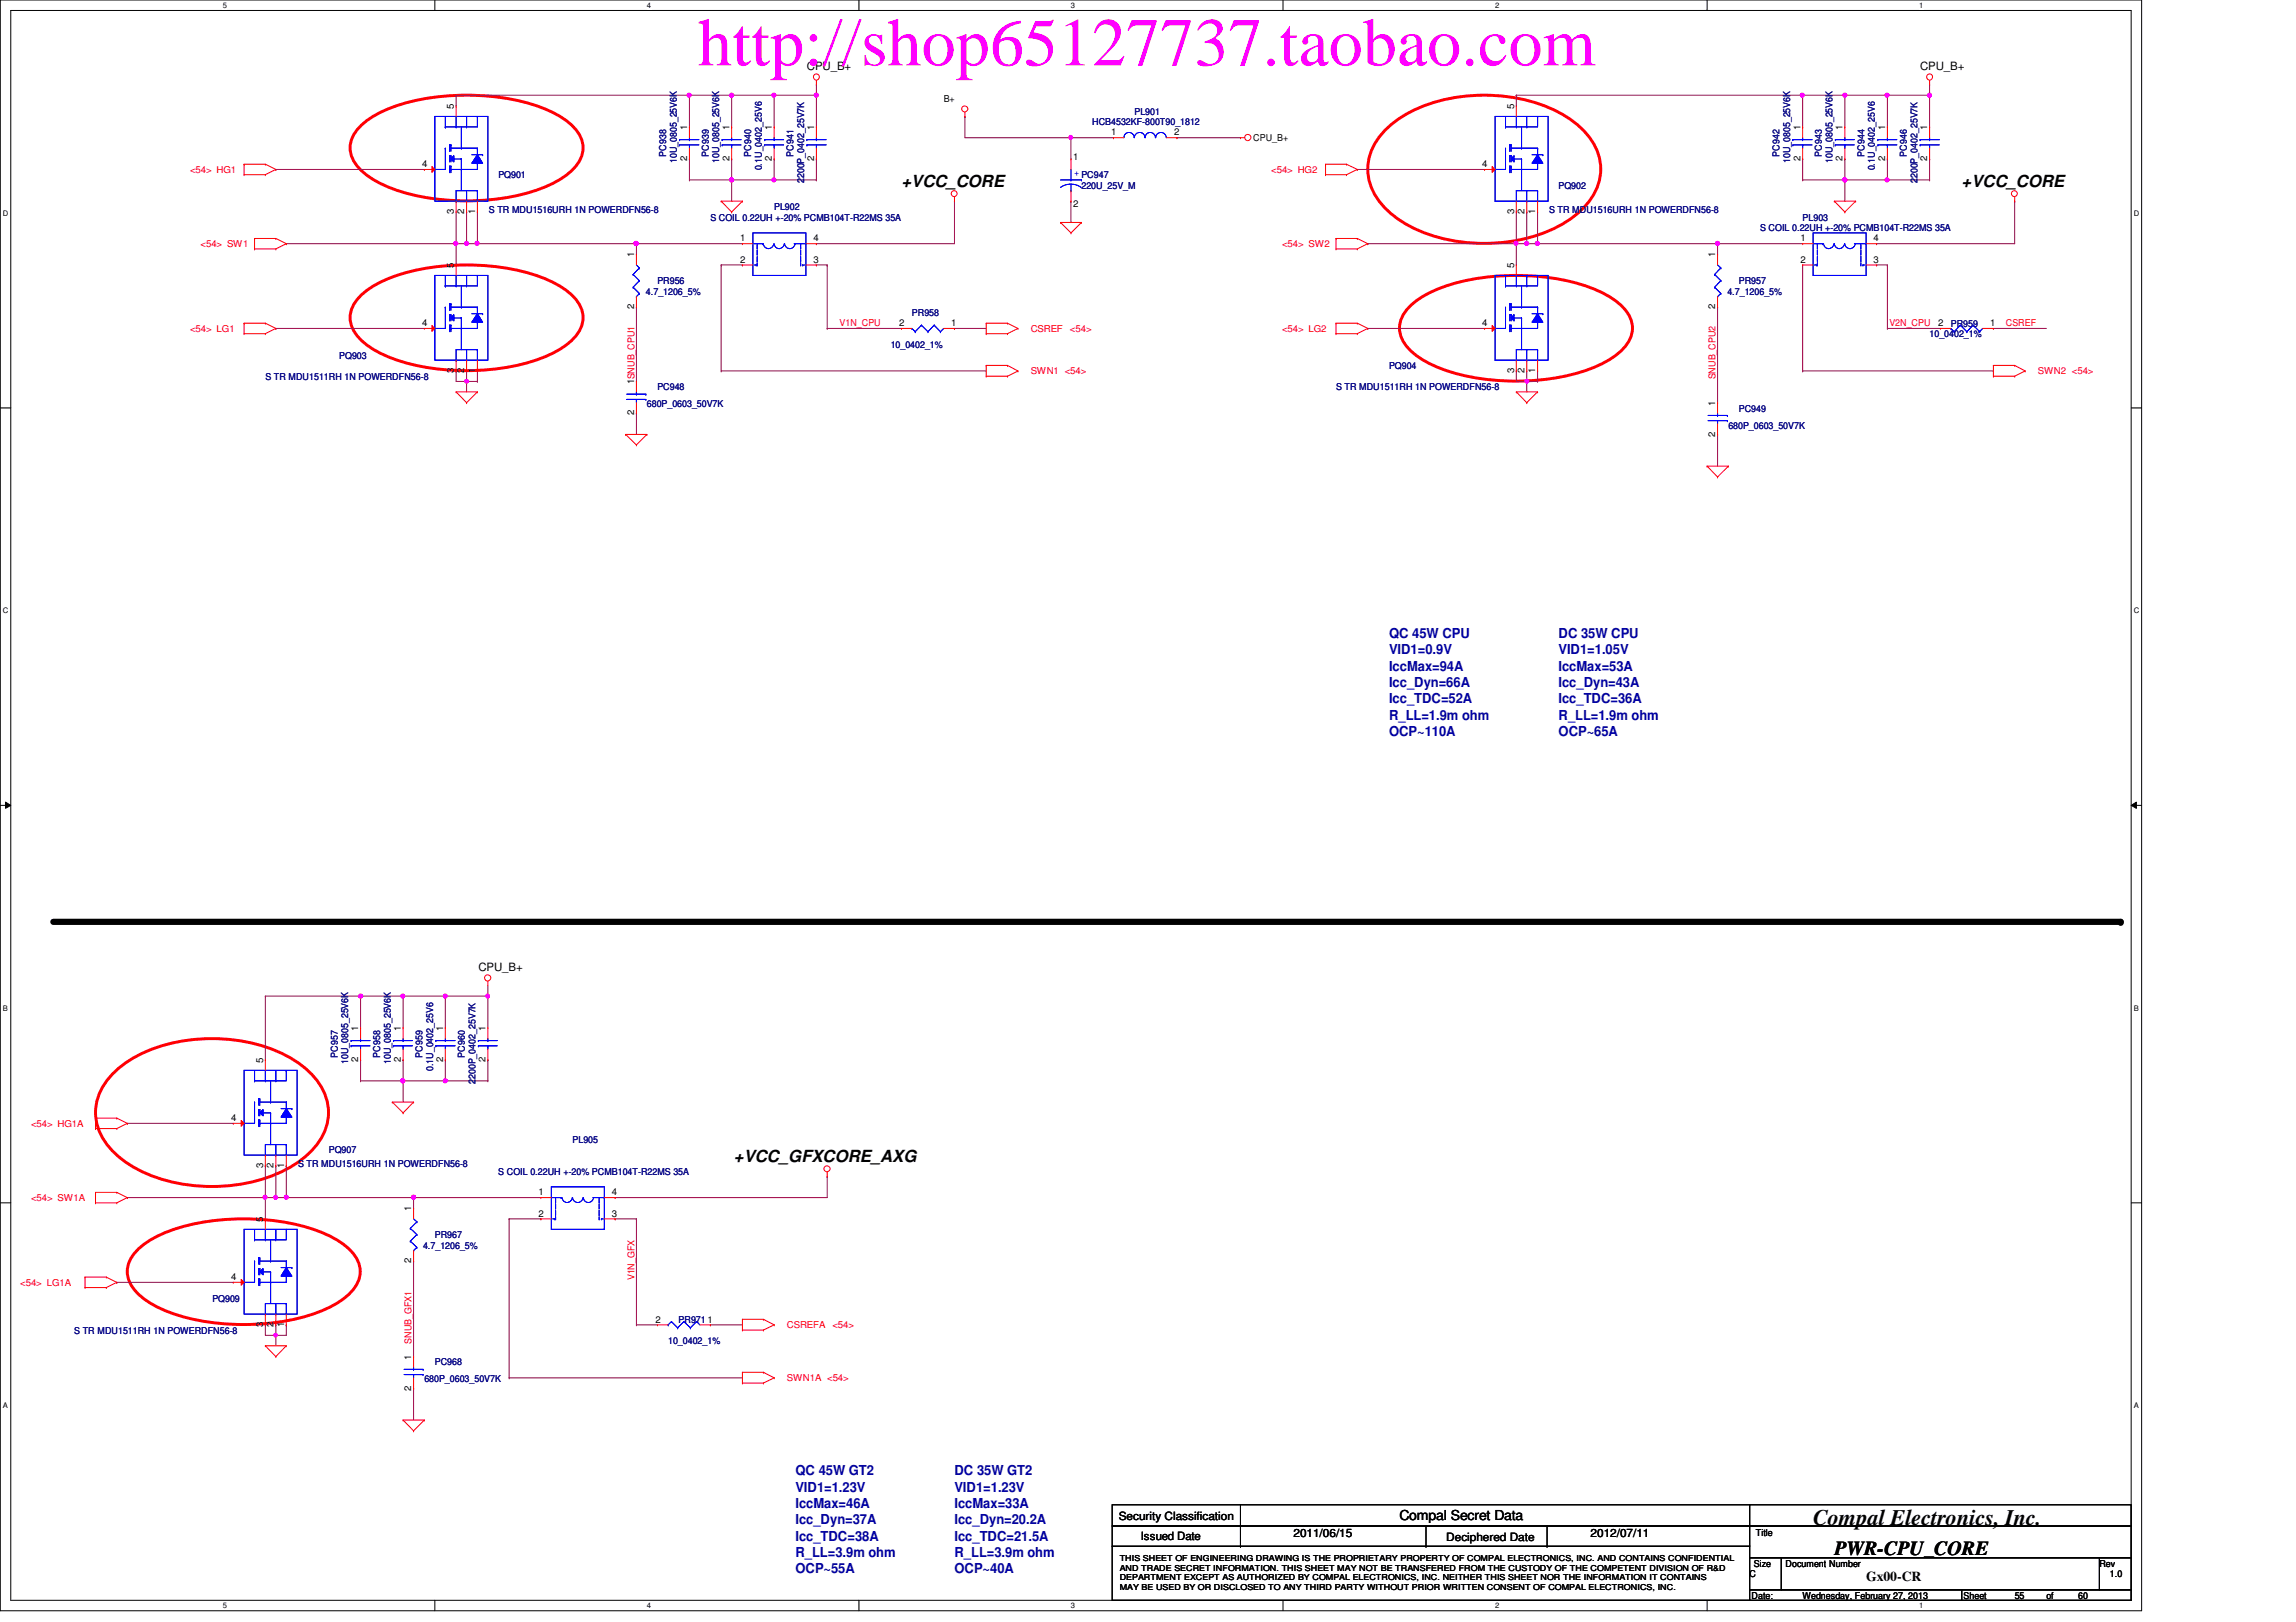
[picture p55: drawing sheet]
<svg xmlns="http://www.w3.org/2000/svg" width="297mm" height="210mm" viewBox="0 0 297 210" stroke-linecap="round" stroke-linejoin="round" font-family="sans-serif">
<defs><g id="words">
<text font-size="8.8" fill="#f0f" x="90.3" y="8.5">http://shop65127737.taobao.com</text>
<text font-size="2.9" x="234.6" y="197.4">Compal Electronics, Inc.</text>
<text font-size="2.6" x="237.3" y="201.2">PWR-CPU_CORE</text>
<g font-size="2.2">
<text x="116.6" y="24.2">+VCC_CORE</text>
<text x="253.8" y="24.2">+VCC_CORE</text>
<text x="95" y="150.4">+VCC_GFXCORE_AXG</text>
</g>
<g font-size="1.8" fill="#0000a0">
<text x="179.7" y="82.5">QC 45W CPU</text>
<text x="201.6" y="82.5">DC 35W CPU</text>
<text x="179.7" y="84.7">VID1=0.9V</text>
<text x="179.7" y="86.8">IccMax=94A</text>
<text x="179.7" y="88.9">Icc_Dyn=66A</text>
<text x="201.6" y="84.7">VID1=1.05V</text>
<text x="201.6" y="86.8">IccMax=53A</text>
<text x="201.6" y="88.9">Icc_Dyn=43A</text>
<text x="179.7" y="91">Icc_TDC=52A</text>
<text x="179.7" y="93.1">R_LL=1.9m ohm</text>
<text x="179.7" y="95.2">OCP~110A</text>
<text x="201.6" y="91">Icc_TDC=36A</text>
<text x="201.6" y="93.1">R_LL=1.9m ohm</text>
<text x="201.6" y="95.2">OCP~65A</text>
<text x="102.9" y="190.9">QC 45W GT2</text>
<text x="123.5" y="190.9">DC 35W GT2</text>
<text x="102.9" y="193">VID1=1.23V</text>
<text x="102.9" y="195.2">IccMax=46A</text>
<text x="102.9" y="197.3">Icc_Dyn=37A</text>
<text x="123.5" y="193">VID1=1.23V</text>
<text x="123.5" y="195.2">IccMax=33A</text>
<text x="123.5" y="197.3">Icc_Dyn=20.2A</text>
<text x="102.9" y="199.4">Icc_TDC=38A</text>
<text x="102.9" y="201.5">R_LL=3.9m ohm</text>
<text x="102.9" y="203.6">OCP~55A</text>
<text x="123.5" y="199.4">Icc_TDC=21.5A</text>
<text x="123.5" y="201.5">R_LL=3.9m ohm</text>
<text x="123.5" y="203.6">OCP~40A</text>
</g>
<g font-size="1.8">
<text x="181.1" y="196.8">Compal Secret Data</text>
<text x="241.4" y="204.6">Gx00-CR</text>
</g>
<g font-size="1.5">
<text x="104.4" y="9">CPU_B+</text>
<text x="248.4" y="9">CPU_B+</text>
<text x="61.9" y="125.6">CPU_B+</text>
<text x="144.7" y="196.6">Security Classification</text>
<text x="147.6" y="199.3">Issued Date</text>
<text x="167.3" y="198.8">2011/06/15</text>
<text x="187.1" y="199.4">Deciphered Date</text>
<text x="205.8" y="198.8">2012/07/11</text>
</g>
<g font-size="1.2">
<text x="58.7" y="14.1" transform="rotate(-90 58.7 14.1)">5</text>
<text x="88.9" y="16.8" transform="rotate(-90 88.9 16.8)">1</text>
<text x="94.4" y="16.8" transform="rotate(-90 94.4 16.8)">1</text>
<text x="99.9" y="16.8" transform="rotate(-90 99.9 16.8)">1</text>
<text x="105.3" y="16.8" transform="rotate(-90 105.3 16.8)">1</text>
<text x="122.1" y="13.2">B+</text>
<text x="143.8" y="17.5">1</text>
<text x="151.9" y="17.5">2</text>
<text x="195.9" y="14.1" transform="rotate(-90 195.9 14.1)">5</text>
<text x="232.9" y="16.8" transform="rotate(-90 232.9 16.8)">1</text>
<text x="238.4" y="16.8" transform="rotate(-90 238.4 16.8)">1</text>
<text x="243.9" y="16.8" transform="rotate(-90 243.9 16.8)">1</text>
<text x="249.3" y="16.8" transform="rotate(-90 249.3 16.8)">1</text>
<text x="54.6" y="21.6">4</text>
<text x="88.9" y="20.8" transform="rotate(-90 88.9 20.8)">2</text>
<text x="94.4" y="20.8" transform="rotate(-90 94.4 20.8)">2</text>
<text x="99.9" y="20.8" transform="rotate(-90 99.9 20.8)">2</text>
<text x="105.3" y="20.8" transform="rotate(-90 105.3 20.8)">2</text>
<text x="138.9" y="20.7">1</text>
<text x="162.1" y="18.3">CPU_B+</text>
<text x="191.8" y="21.6">4</text>
<text x="232.9" y="20.8" transform="rotate(-90 232.9 20.8)">2</text>
<text x="238.4" y="20.8" transform="rotate(-90 238.4 20.8)">2</text>
<text x="243.9" y="20.8" transform="rotate(-90 243.9 20.8)">2</text>
<text x="249.3" y="20.8" transform="rotate(-90 249.3 20.8)">2</text>
<text x="58.7" y="27.7" transform="rotate(-90 58.7 27.7)">3</text>
<text x="60.1" y="27.7" transform="rotate(-90 60.1 27.7)">2</text>
<text x="61.5" y="27.7" transform="rotate(-90 61.5 27.7)">1</text>
<text x="138.9" y="26.8">2</text>
<text x="195.9" y="27.7" transform="rotate(-90 195.9 27.7)">3</text>
<text x="197.2" y="27.7" transform="rotate(-90 197.2 27.7)">2</text>
<text x="198.6" y="27.7" transform="rotate(-90 198.6 27.7)">1</text>
<text x="58.7" y="34.7" transform="rotate(-90 58.7 34.7)">5</text>
<text x="82" y="33.3" transform="rotate(-90 82 33.3)">1</text>
<text x="95.8" y="31.2">1</text>
<text x="95.8" y="34">2</text>
<text x="105.2" y="34">3</text>
<text x="105.2" y="31.2">4</text>
<text x="195.9" y="34.7" transform="rotate(-90 195.9 34.7)">5</text>
<text x="221.9" y="33.3" transform="rotate(-90 221.9 33.3)">1</text>
<text x="232.9" y="31.2">1</text>
<text x="232.9" y="34">2</text>
<text x="242.4" y="34">3</text>
<text x="242.4" y="31.2">4</text>
<text x="82" y="40" transform="rotate(-90 82 40)">2</text>
<text x="221.9" y="40" transform="rotate(-90 221.9 40)">2</text>
<text x="54.6" y="42.2">4</text>
<text x="116.3" y="42.2">2</text>
<text x="123.1" y="42.2">1</text>
<text x="191.8" y="42.2">4</text>
<text x="250.7" y="42.2">2</text>
<text x="257.5" y="42.2">1</text>
<text x="58.7" y="48.3" transform="rotate(-90 58.7 48.3)">3</text>
<text x="60.1" y="48.3" transform="rotate(-90 60.1 48.3)">2</text>
<text x="61.5" y="48.3" transform="rotate(-90 61.5 48.3)">1</text>
<text x="82" y="53.8" transform="rotate(-90 82 53.8)">2</text>
<text x="82" y="49.7" transform="rotate(-90 82 49.7)">1SNUB_CPU1</text>
<text x="195.9" y="48.3" transform="rotate(-90 195.9 48.3)">3</text>
<text x="197.2" y="48.3" transform="rotate(-90 197.2 48.3)">2</text>
<text x="198.6" y="48.3" transform="rotate(-90 198.6 48.3)">1</text>
<text x="221.9" y="52.5" transform="rotate(-90 221.9 52.5)">1</text>
<text x="221.9" y="56.5" transform="rotate(-90 221.9 56.5)">2</text>
<text x="34" y="137.5" transform="rotate(-90 34 137.5)">5</text>
<text x="46.4" y="137.4" transform="rotate(-90 46.4 137.4)">2</text>
<text x="46.4" y="133.4" transform="rotate(-90 46.4 133.4)">1</text>
<text x="51.9" y="137.4" transform="rotate(-90 51.9 137.4)">2</text>
<text x="51.9" y="133.4" transform="rotate(-90 51.9 133.4)">1</text>
<text x="57.3" y="137.4" transform="rotate(-90 57.3 137.4)">2</text>
<text x="57.3" y="133.4" transform="rotate(-90 57.3 133.4)">1</text>
<text x="62.8" y="137.4" transform="rotate(-90 62.8 137.4)">2</text>
<text x="62.8" y="133.4" transform="rotate(-90 62.8 133.4)">1</text>
<text x="29.9" y="145.1">4</text>
<text x="34" y="151.1" transform="rotate(-90 34 151.1)">3</text>
<text x="35.4" y="151.1" transform="rotate(-90 35.4 151.1)">2</text>
<text x="36.7" y="151.1" transform="rotate(-90 36.7 151.1)">1</text>
<text x="69.7" y="154.7">1</text>
<text x="79.2" y="154.7">4</text>
<text x="34" y="158.1" transform="rotate(-90 34 158.1)">5</text>
<text x="53.2" y="156.8" transform="rotate(-90 53.2 156.8)">1</text>
<text x="69.7" y="157.4">2</text>
<text x="79.2" y="157.4">3</text>
<text x="29.9" y="165.7">4</text>
<text x="53.2" y="163.5" transform="rotate(-90 53.2 163.5)">2</text>
<text x="34" y="171.7" transform="rotate(-90 34 171.7)">3</text>
<text x="35.4" y="171.7" transform="rotate(-90 35.4 171.7)">2</text>
<text x="36.7" y="171.7" transform="rotate(-90 36.7 171.7)">1</text>
<text x="84.8" y="171.2">2</text>
<text x="53.2" y="180" transform="rotate(-90 53.2 180)">2</text>
<text x="53.2" y="175.9" transform="rotate(-90 53.2 175.9)">1</text>
<text x="226.9" y="202.7">Size</text>
<text x="227.2" y="198.8">Title</text>
<text x="231" y="202.7">Document Number</text>
<text x="271.6" y="202.7">Rev</text>
<text x="226.4" y="204.1">C</text>
<text x="226.6" y="206.9">Date:</text>
<text x="233.2" y="206.9">Wednesday, February 27, 2013</text>
<text x="254" y="206.9">Sheet</text>
<text x="260.6" y="206.9">55</text>
<text x="264.7" y="206.9">of</text>
<text x="268.9" y="206.9">60</text>
<text x="273" y="204.1">1.0</text>
</g>
<g font-size="1.2" fill="#000080">
<text x="141.3" y="16.2">HCB4532KF-800T90_1812</text>
<text x="146.8" y="14.9">PL901</text>
<text x="64.5" y="23.1">PQ901</text>
<text x="86.2" y="20.3" transform="rotate(-90 86.2 20.3)">PC938</text>
<text x="87.6" y="21.1" transform="rotate(-90 87.6 21.1)">10U_0805_25V6K</text>
<text x="91.7" y="20.3" transform="rotate(-90 91.7 20.3)">PC939</text>
<text x="93" y="21.1" transform="rotate(-90 93 21.1)">10U_0805_25V6K</text>
<text x="97.2" y="20.3" transform="rotate(-90 97.2 20.3)">PC940</text>
<text x="98.5" y="22.1" transform="rotate(-90 98.5 22.1)">0.1U_0402_25V6</text>
<text x="102.7" y="20.3" transform="rotate(-90 102.7 20.3)">PC941</text>
<text x="104.1" y="23.7" transform="rotate(-90 104.1 23.7)">2200P_0402_25V7K</text>
<text x="230.2" y="20.3" transform="rotate(-90 230.2 20.3)">PC942</text>
<text x="231.6" y="21.1" transform="rotate(-90 231.6 21.1)">10U_0805_25V6K</text>
<text x="235.7" y="20.3" transform="rotate(-90 235.7 20.3)">PC943</text>
<text x="237.1" y="21.1" transform="rotate(-90 237.1 21.1)">10U_0805_25V6K</text>
<text x="241.2" y="20.3" transform="rotate(-90 241.2 20.3)">PC944</text>
<text x="242.6" y="22.1" transform="rotate(-90 242.6 22.1)">0.1U_0402_25V6</text>
<text x="246.7" y="20.3" transform="rotate(-90 246.7 20.3)">PC946</text>
<text x="248.1" y="23.7" transform="rotate(-90 248.1 23.7)">2200P_0402_25V7K</text>
<text x="63.2" y="27.6">S TR MDU1516URH 1N POWERDFN56-8</text>
<text x="91.9" y="28.6">S COIL 0.22UH +-20% PCMB104T-R22MS 35A</text>
<text x="100.2" y="27.2">PL902</text>
<text x="139.9" y="24.4">220U_25V_M</text>
<text x="200.4" y="27.6">S TR MDU1516URH 1N POWERDFN56-8</text>
<text x="201.6" y="24.4">PQ902</text>
<text x="227.7" y="29.9">S COIL 0.22UH +-20% PCMB104T-R22MS 35A</text>
<text x="233.2" y="28.6">PL903</text>
<text x="83.6" y="38.1">4.7_1206_5%</text>
<text x="85" y="36.8">PR956</text>
<text x="118" y="40.9">PR958</text>
<text x="223.5" y="38.1">4.7_1206_5%</text>
<text x="225" y="36.8">PR957</text>
<text x="43.9" y="46.4">PQ903</text>
<text x="115.2" y="45">10_0402_1%</text>
<text x="179.7" y="47.8">PQ904</text>
<text x="249.6" y="43.6">10_0402_1%</text>
<text x="252.4" y="42.3">PR959</text>
<text x="34.3" y="49.1">S TR MDU1511RH 1N POWERDFN56-8</text>
<text x="83.7" y="52.7">680P_0603_50V7K</text>
<text x="85" y="50.5">PC948</text>
<text x="172.8" y="50.5">S TR MDU1511RH 1N POWERDFN56-8</text>
<text x="225" y="53.3">PC949</text>
<text x="223.6" y="55.5">680P_0603_50V7K</text>
<text x="43.7" y="136.9" transform="rotate(-90 43.7 136.9)">PC957</text>
<text x="45" y="137.7" transform="rotate(-90 45 137.7)">10U_0805_25V6K</text>
<text x="49.2" y="136.9" transform="rotate(-90 49.2 136.9)">PC958</text>
<text x="50.5" y="137.7" transform="rotate(-90 50.5 137.7)">10U_0805_25V6K</text>
<text x="54.6" y="136.9" transform="rotate(-90 54.6 136.9)">PC959</text>
<text x="60.2" y="136.9" transform="rotate(-90 60.2 136.9)">PC960</text>
<text x="56" y="138.6" transform="rotate(-90 56 138.6)">0.1U_0402_25V6</text>
<text x="61.5" y="140.3" transform="rotate(-90 61.5 140.3)">2200P_0402_25V7K</text>
<text x="42.5" y="149.3">PQ907</text>
<text x="74.1" y="147.9">PL905</text>
<text x="38.6" y="151">S TR MDU1516URH 1N POWERDFN56-8</text>
<text x="64.5" y="152">S COIL 0.22UH +-20% PCMB104T-R22MS 35A</text>
<text x="54.7" y="161.6">4.7_1206_5%</text>
<text x="56.3" y="160.2">PR967</text>
<text x="9.6" y="172.6">S TR MDU1511RH 1N POWERDFN56-8</text>
<text x="27.5" y="168.4">PQ909</text>
<text x="86.4" y="173.9">10_0402_1%</text>
<text x="87.8" y="171.2">PR9711</text>
<text x="54.9" y="178.9">680P_0603_50V7K</text>
<text x="56.3" y="176.7">PC968</text>
</g>
<g font-size="1.2" fill="#f00">
<text x="24.6" y="22.4">&lt;54&gt; HG1</text>
<text x="164.5" y="22.4">&lt;54&gt; HG2</text>
<text x="25.9" y="32">&lt;54&gt; SW1</text>
<text x="165.9" y="32">&lt;54&gt; SW2</text>
<text x="24.6" y="43">&lt;54&gt; LG1</text>
<text x="108.6" y="42.2">V1N_CPU</text>
<text x="133.3" y="43">CSREF</text>
<text x="138.4" y="43">&lt;54&gt;</text>
<text x="165.9" y="43">&lt;54&gt; LG2</text>
<text x="244.4" y="42.2">V2N_CPU</text>
<text x="259.5" y="42.2">CSREF</text>
<text x="133.3" y="48.4">SWN1 &lt;54&gt;</text>
<text x="222" y="49.1" transform="rotate(-90 222 49.1)">SNUB_CPU2</text>
<text x="263.6" y="48.4">SWN2 &lt;54&gt;</text>
<text x="4" y="145.8">&lt;54&gt; HG1A</text>
<text x="4" y="155.4">&lt;54&gt; SW1A</text>
<text x="2.6" y="166.4">&lt;54&gt; LG1A</text>
<text x="82.1" y="165.7" transform="rotate(-90 82.1 165.7)">V1N_GFX</text>
<text x="53.3" y="173.9" transform="rotate(-90 53.3 173.9)">SNUB_GFX1</text>
<text x="101.8" y="171.9">CSREFA</text>
<text x="107.7" y="171.9">&lt;54&gt;</text>
<text x="101.8" y="178.7">SWN1A &lt;54&gt;</text>
</g>
<text font-size="1.2" fill="#00f" x="139" y="22.8">+ PC947</text>
<g font-size="1.1">
<text x="144.9" y="203.2">AND TRADE SECRET INFORMATION. THIS SHEET MAY NOT BE TRANSFERED FROM THE CUSTODY OF THE COMPETENT DIVISION OF R&amp;D</text>
<text x="144.9" y="202">THIS SHEET OF ENGINEERING DRAWING IS THE PROPRIETARY PROPERTY OF COMPAL ELECTRONICS, INC. AND CONTAINS CONFIDENTIAL</text>
<text x="144.9" y="204.5">DEPARTMENT EXCEPT AS AUTHORIZED BY COMPAL ELECTRONICS, INC. NEITHER THIS SHEET NOR THE INFORMATION IT CONTAINS</text>
<text x="144.9" y="205.7">MAY BE USED BY OR DISCLOSED TO ANY THIRD PARTY WITHOUT PRIOR WRITTEN CONSENT OF COMPAL ELECTRONICS, INC.</text>
</g>
<g font-size="1">
<text x="28.8" y="1">5</text>
<text x="83.7" y="1">4</text>
<text x="138.6" y="1">3</text>
<text x="193.4" y="1">2</text>
<text x="248.3" y="1">1</text>
<text x=".4" y="27.9">D</text>
<text x="276.1" y="27.9">D</text>
<text x=".4" y="79.4">C</text>
<text x="276.1" y="79.4">C</text>
<text x=".4" y="130.8">B</text>
<text x="276.1" y="130.8">B</text>
<text x=".4" y="182.2">A</text>
<text x="276.1" y="182.2">A</text>
<text x="28.8" y="208.1">5</text>
<text x="83.7" y="208.1">4</text>
<text x="138.6" y="208.1">3</text>
<text x="193.4" y="208.1">2</text>
<text x="248.3" y="208.1">1</text>
</g>
</g></defs>
<path d="M0 0h277.1v208.4h-277.1zM1.4 1.4h274.3v205.7h-274.3z" fill="none" stroke="#000" stroke-width=".13"/>
<g fill="#fff">
<path d="M28.8 .1h.6v1.1h-.6z"/>
<path d="M28.8 207.2h.6v1.1h-.6z"/>
</g>
<path d="M56.3 0v1.4M56.3 207.1v1.3" fill="none" stroke="#000" stroke-width=".13"/>
<g fill="#fff">
<path d="M83.7 .1h.5v1.1h-.5z"/>
<path d="M83.7 207.2h.5v1.1h-.5z"/>
</g>
<path d="M111.1 0v1.4M111.1 207.1v1.3" fill="none" stroke="#000" stroke-width=".13"/>
<g fill="#fff">
<path d="M138.6 .1h.5v1.1h-.5z"/>
<path d="M138.6 207.2h.5v1.1h-.5z"/>
</g>
<path d="M166 0v1.4M166 207.1v1.3" fill="none" stroke="#000" stroke-width=".13"/>
<g fill="#fff">
<path d="M193.4 .1h.6v1.1h-.6z"/>
<path d="M193.4 207.2h.6v1.1h-.6z"/>
</g>
<path d="M220.8 0v1.4M220.8 207.1v1.3" fill="none" stroke="#000" stroke-width=".13"/>
<g fill="#fff">
<path d="M248.3 .1h.5v1.1h-.5z"/>
<path d="M248.3 207.2h.5v1.1h-.5z"/>
<path d="M.4 27.1h.7v1.1h-.7z"/>
<path d="M276.1 27.1h.7v1.1h-.7z"/>
<path d="M.4 78.5h.7v1.1h-.7z"/>
<path d="M276.1 78.5h.7v1.1h-.7z"/>
</g>
<path d="M0 52.8h1.4M275.7 52.8h1.4" fill="none" stroke="#000" stroke-width=".13"/>
<g fill="#fff">
<path d="M.4 129.9h.6v1.1h-.6z"/>
<path d="M276.1 129.9h.6v1.1h-.6z"/>
</g>
<path d="M0 104.2h1.4M.7 103.8l.7 .4-.7 .4zM275.7 104.2l.7-.4v.8zM275.7 104.2h1.4" fill="none" stroke="#000" stroke-width=".13"/>
<path d="M.7 103.8l.7 .4-.7 .4zM275.7 104.2l.7-.4v.8z" fill="#000"/>
<g fill="#fff">
<path d="M.4 181.4h.6v1.1h-.6z"/>
<path d="M276.1 181.4h.6v1.1h-.6z"/>
</g>
<path d="M0 155.7h1.4M275.7 155.7h1.4" fill="none" stroke="#000" stroke-width=".13"/>
<path d="M6.9 119.3h267.5" fill="none" stroke="#000" stroke-width=".8"/>
<circle cx="274.4" cy="119.3" r=".4" fill="#000"/>
<path d="M46.8 16.1a15.2 15.2 0 0 1 6.9-3.1 30.8 30.8 0 0 1 16.1 .8 9.3 9.3 0 0 1 5.2 3.8 3.7 3.7 0 0 1-1.1 4.5 15.3 15.3 0 0 1-6.9 3.2 30.5 30.5 0 0 1-16.1-.8 9.3 9.3 0 0 1-5.2-3.8 3.7 3.7 0 0 1 1.1-4.6zM179.3 16.8a17.5 17.5 0 0 1 11-4.4 20.8 20.8 0 0 1 12.4 2.7 8.9 8.9 0 0 1 4.3 5.7 7 7 0 0 1-2.3 6.2 17.5 17.5 0 0 1-10.9 4.4 20.7 20.7 0 0 1-12.4-2.7 8.9 8.9 0 0 1-4.3-5.7 7 7 0 0 1 2.2-6.2zM46.8 38.1a15.2 15.2 0 0 1 6.9-3.1 30.8 30.8 0 0 1 16.1 .8 9.3 9.3 0 0 1 5.2 3.7 3.7 3.7 0 0 1-1.1 4.6 15.3 15.3 0 0 1-6.9 3.2 30.5 30.5 0 0 1-16.1-.8 9.3 9.3 0 0 1-5.2-3.8 3.7 3.7 0 0 1 1.1-4.6zM182.6 39.5a15.2 15.2 0 0 1 6.9-3.2 30.8 30.8 0 0 1 16 .8 9.3 9.3 0 0 1 5.3 3.8 3.7 3.7 0 0 1-1.1 4.6 15.3 15.3 0 0 1-7 3.1 30.5 30.5 0 0 1-16-.8 9.3 9.3 0 0 1-5.2-3.8 3.7 3.7 0 0 1 1.1-4.5zM14.7 138.8a17.5 17.5 0 0 1 11-4.3 20.8 20.8 0 0 1 12.4 2.7 8.9 8.9 0 0 1 4.3 5.7 6.9 6.9 0 0 1-2.3 6.2 17.6 17.6 0 0 1-10.9 4.4 20.7 20.7 0 0 1-12.4-2.8 8.9 8.9 0 0 1-4.3-5.6 7 7 0 0 1 2.2-6.3zM18 161.6a15.2 15.2 0 0 1 6.9-3.2 30.8 30.8 0 0 1 16.1 .8 9.3 9.3 0 0 1 5.2 3.8 3.7 3.7 0 0 1-1.1 4.6 15.3 15.3 0 0 1-6.9 3.1 30.5 30.5 0 0 1-16.1-.8 9.3 9.3 0 0 1-5.2-3.8 3.7 3.7 0 0 1 1.1-4.5z" fill="none" stroke="#f00" stroke-width=".38"/>
<path d="M107 42.5h.1M107 42.5h9.6M35.7 172.8h.1M35.7 171.4h.1M35.7 171.4v2.8M35.7 172.8h1.3" fill="none" stroke="#800040" stroke-width=".13"/>
<path d="M35.5 172.6h.3l.1 .2-.1 .1-.2 .1-.1-.1z" fill-rule="evenodd" fill="#f0f"/>
<path d="M35.5 172.6h.3l.1 .2-.1 .1-.2 .1-.1-.1z" fill="none" stroke="#f0f" stroke-width=".13"/>
<path d="M34.3 155h.1M34.3 155v2.7M53.5 155h.1M53.5 155v1.3M34.3 171.4h.1M34.3 171.4v1.4M37 171.4h.1M37 171.4v1.4M53.5 179.7h.1M53.5 179.7v4.1" fill="none" stroke="#800040" stroke-width=".13"/>
<circle cx="53.5" cy="154.9" r=".26" fill="#f0f"/>
<circle cx="53.5" cy="154.9" r=".26" fill="none" stroke="#f0f" stroke-width=".13"/>
<path d="M37 155h.1M37 155h16.5M53.5 163.2h.1M53.5 163.2v12.4" fill="none" stroke="#800040" stroke-width=".13"/>
<circle cx="37" cy="154.9" r=".26" fill="#f0f"/>
<circle cx="37" cy="154.9" r=".26" fill="none" stroke="#f0f" stroke-width=".13"/>
<path d="M34.3 155h.1M34.3 155h1.4" fill="none" stroke="#800040" stroke-width=".13"/>
<circle cx="34.3" cy="154.9" r=".26" fill="#f0f"/>
<circle cx="34.3" cy="154.9" r=".26" fill="none" stroke="#f0f" stroke-width=".13"/>
<path d="M34.3 128.9h.1M34.3 128.9v8.3M34.3 128.9h12.3M46.6 128.9h.1M63.1 128.9h.1M63.1 127.6v1.3M35.7 150.9h.1M35.7 150.9v4.1M79.6 157.7h.1M79.6 157.7h2.7" fill="none" stroke="#800040" stroke-width=".13"/>
<circle cx="46.6" cy="128.9" r=".26" fill="#f0f"/>
<circle cx="46.6" cy="128.9" r=".26" fill="none" stroke="#f0f" stroke-width=".13"/>
<path d="M60.4 31.5h.1M60.4 31.5h1.4M61.8 31.5h.1M61.8 27.4v4.1" fill="none" stroke="#800040" stroke-width=".13"/>
<circle cx="60.4" cy="31.5" r=".26" fill="#f0f"/>
<circle cx="60.4" cy="31.5" r=".26" fill="none" stroke="#f0f" stroke-width=".13"/>
<path d="M105.6 11h.1M105.6 11v1.3M196.2 12.3h.1M196.2 12.3v1.4M244.2 12.3h.1M244.2 12.3h5.4M59 31.5h.1M59 27.4v4.1M35.7 42.5h.1M35.7 42.5h19.2M257.9 42.5h.1M257.9 42.5h6.8" fill="none" stroke="#800040" stroke-width=".13"/>
<circle cx="249.6" cy="12.3" r=".26" fill="#f0f"/>
<circle cx="249.6" cy="12.3" r=".26" fill="none" stroke="#f0f" stroke-width=".13"/>
<circle cx="244.1" cy="12.3" r=".26" fill="#f0f"/>
<circle cx="244.1" cy="12.3" r=".26" fill="none" stroke="#f0f" stroke-width=".13"/>
<g fill="none" stroke="#800040" stroke-width=".13">
<path d="M59 12.3h.1M59 12.3v1.4M59 12.3h30.2M89.2 12.3h.1M107 34.3h.1M107 34.3v8.2M65.9 157.7h.1M65.9 157.7v20.6M65.9 157.7h4.1M70 157.7h.1M82.3 157.7h.1M82.3 157.7v13.7"/>
<path d="M65.9 178.3h.1M65.9 178.3h30.2M82.3 171.4h.1M82.3 171.4h2.7"/>
</g>
<circle cx="89.1" cy="12.3" r=".26" fill="#f0f"/>
<circle cx="89.1" cy="12.3" r=".26" fill="none" stroke="#f0f" stroke-width=".13"/>
<path d="M222.2 31.5h.1M222.2 31.5h11M244.2 42.5h.1M244.2 42.5h6.8" fill="none" stroke="#800040" stroke-width=".13"/>
<circle cx="222.2" cy="31.5" r=".26" fill="#f0f"/>
<circle cx="222.2" cy="31.5" r=".26" fill="none" stroke="#f0f" stroke-width=".13"/>
<path d="M196.2 31.5h.1M197.5 27.4h.1M197.5 27.4v4.1h-1.3M198.9 31.5h.1M198.9 27.4v4.1M244.2 34.3h.1M244.2 34.3v8.2" fill="none" stroke="#800040" stroke-width=".13"/>
<circle cx="196.1" cy="31.5" r=".26" fill="#f0f"/>
<circle cx="196.1" cy="31.5" r=".26" fill="none" stroke="#f0f" stroke-width=".13"/>
<path d="M59 31.5h.1M60.4 27.4h.1M60.4 27.4v4.1h-1.4M176.9 31.5h.1M176.9 31.5h19.3" fill="none" stroke="#800040" stroke-width=".13"/>
<circle cx="59" cy="31.5" r=".26" fill="#f0f"/>
<circle cx="59" cy="31.5" r=".26" fill="none" stroke="#f0f" stroke-width=".13"/>
<g fill="none" stroke="#800040" stroke-width=".13">
<path d="M94.7 12.3h.1M94.7 12.3v4.1M100.2 12.3h.1M100.2 12.3v4.1M105.6 12.3h.1M105.6 12.3v4.1M249.6 11h.1M249.6 11v1.3M94.7 23.3h5.5M100.2 23.3h.1M233.2 34.3h.1M233.2 34.3v13.7"/>
<path d="M242.8 31.5h.1M242.8 31.5h17.8M176.9 42.5h.1M176.9 42.5h15.2M233.2 48h.1M233.2 48h24.7"/>
</g>
<circle cx="94.7" cy="23.3" r=".26" fill="#f0f"/>
<circle cx="94.7" cy="23.3" r=".26" fill="none" stroke="#f0f" stroke-width=".13"/>
<circle cx="100.1" cy="23.3" r=".26" fill="#f0f"/>
<circle cx="100.1" cy="23.3" r=".26" fill="none" stroke="#f0f" stroke-width=".13"/>
<path d="M89.2 20.6h.1M89.2 20.6v2.7M94.7 23.3h.1M94.7 20.6h.1M94.7 20.6v5.4M100.2 20.6h.1M100.2 20.6v2.7h5.4M105.6 20.6h.1M105.6 23.3h.1M105.6 20.6v2.7" fill="none" stroke="#800040" stroke-width=".13"/>
<circle cx="94.7" cy="23.3" r=".26" fill="#f0f"/>
<circle cx="94.7" cy="23.3" r=".26" fill="none" stroke="#f0f" stroke-width=".13"/>
<path d="M89.2 12.3h.1M89.2 12.3v4.1M100.2 12.3h5.4M105.6 12.3h.1M89.2 23.3h.1M89.2 23.3h5.5" fill="none" stroke="#800040" stroke-width=".13"/>
<circle cx="105.6" cy="12.3" r=".26" fill="#f0f"/>
<circle cx="105.6" cy="12.3" r=".26" fill="none" stroke="#f0f" stroke-width=".13"/>
<path d="M94.7 12.3h5.5M100.2 12.3h.1" fill="none" stroke="#800040" stroke-width=".13"/>
<circle cx="100.1" cy="12.3" r=".26" fill="#f0f"/>
<circle cx="100.1" cy="12.3" r=".26" fill="none" stroke="#f0f" stroke-width=".13"/>
<path d="M89.2 12.3h5.5M94.7 12.3h.1" fill="none" stroke="#800040" stroke-width=".13"/>
<circle cx="94.7" cy="12.3" r=".26" fill="#f0f"/>
<circle cx="94.7" cy="12.3" r=".26" fill="none" stroke="#f0f" stroke-width=".13"/>
<g fill="none" stroke="#800040" stroke-width=".13">
<path d="M82.3 31.5h.1M82.3 31.5h13.8M93.3 34.3h2.8M96.1 34.3h.1M105.6 34.3h.1M105.6 34.3h1.4M123.5 26h.1M123.5 26v5.5M196.2 31.5h.1M196.2 27.4v4.1M260.6 26h.1M260.6 26v5.5"/>
<path d="M60.4 49.4h.1M60.4 49.4v1.3M79.6 155h.1M79.6 155h27.4M34.3 172.8h1.4M35.7 172.8h.1"/>
</g>
<circle cx="82.3" cy="31.5" r=".26" fill="#f0f"/>
<circle cx="82.3" cy="31.5" r=".26" fill="none" stroke="#f0f" stroke-width=".13"/>
<path d="M59 49.4h1.4M60.4 49.4h.1M197.5 49.4h.1M197.5 48v2.7" fill="none" stroke="#800040" stroke-width=".13"/>
<circle cx="197.5" cy="49.3" r=".25" fill="#f0f"/>
<circle cx="197.5" cy="49.3" r=".25" fill="none" stroke="#f0f" stroke-width=".13"/>
<g fill="none" stroke="#800040" stroke-width=".13">
<path d="M238.7 12.3h.1M238.7 12.3v4.1M244.2 12.3h.1M244.2 12.3v4.1M249.6 12.3h.1M249.6 12.3v4.1M37 31.5h.1M37 31.5h22M59 31.5h.1M59 31.5v2.8M196.2 31.5h.1M196.2 31.5v2.8"/>
<path d="M238.7 23.3h5.5M244.2 23.3h.1M196.2 48h.1M196.2 48v1.4h2.7M197.5 49.4h.1M198.9 49.4h.1M198.9 48v1.4"/>
</g>
<circle cx="238.7" cy="23.3" r=".26" fill="#f0f"/>
<circle cx="238.7" cy="23.3" r=".26" fill="none" stroke="#f0f" stroke-width=".13"/>
<circle cx="244.1" cy="23.3" r=".26" fill="#f0f"/>
<circle cx="244.1" cy="23.3" r=".26" fill="none" stroke="#f0f" stroke-width=".13"/>
<path d="M233.2 20.6h.1M233.2 20.6v2.7M238.7 23.3h.1M238.7 20.6h.1M238.7 20.6v5.4M244.2 20.6h.1M244.2 20.6v2.7h5.4M249.6 20.6h.1M249.6 23.3h.1M249.6 20.6v2.7" fill="none" stroke="#800040" stroke-width=".13"/>
<circle cx="238.7" cy="23.3" r=".26" fill="#f0f"/>
<circle cx="238.7" cy="23.3" r=".26" fill="none" stroke="#f0f" stroke-width=".13"/>
<path d="M233.2 12.3h.1M233.2 12.3v4.1M238.7 12.3h.1M238.7 12.3h5.5M233.2 23.3h.1M233.2 23.3h5.5" fill="none" stroke="#800040" stroke-width=".13"/>
<circle cx="238.7" cy="12.3" r=".26" fill="#f0f"/>
<circle cx="238.7" cy="12.3" r=".26" fill="none" stroke="#f0f" stroke-width=".13"/>
<path d="M233.2 12.3h.1M233.2 12.3h5.5" fill="none" stroke="#800040" stroke-width=".13"/>
<circle cx="233.2" cy="12.3" r=".26" fill="#f0f"/>
<circle cx="233.2" cy="12.3" r=".26" fill="none" stroke="#f0f" stroke-width=".13"/>
<path d="M196.2 12.3h.1M196.2 12.3h37M16.5 155h.1M34.3 150.9h.1M34.3 150.9v4.1h-17.8M53.5 155h.1M53.5 155h16.5" fill="none" stroke="#800040" stroke-width=".13"/>
<circle cx="53.5" cy="154.9" r=".26" fill="#f0f"/>
<circle cx="53.5" cy="154.9" r=".26" fill="none" stroke="#f0f" stroke-width=".13"/>
<path d="M35.7 155h.1M35.7 155h1.3" fill="none" stroke="#800040" stroke-width=".13"/>
<path d="M35.5 154.7h.1l.3 .1-.1 .3-.2 .1-.1-.1z" fill-rule="evenodd" fill="#f0f"/>
<path d="M35.5 154.7h.1l.3 .1-.1 .3-.2 .1-.1-.1z" fill="none" stroke="#f0f" stroke-width=".13"/>
<path d="M124.8 15.1h.1M124.8 15.1v2.7M222.2 31.5h.1M222.2 31.5v1.4M123.5 42.5h.1M123.5 42.5h4.1M37 150.9h.1M37 150.9v4.1M15.1 165.9h.1M15.1 165.9h15.1" fill="none" stroke="#800040" stroke-width=".13"/>
<circle cx="222.2" cy="31.5" r=".26" fill="#f0f"/>
<circle cx="222.2" cy="31.5" r=".26" fill="none" stroke="#f0f" stroke-width=".13"/>
<path d="M198.9 31.5h.1M198.9 31.5h23.3M222.2 39.8h.1M222.2 39.8v12.3M222.2 56.2h.1M222.2 56.2v4.1" fill="none" stroke="#800040" stroke-width=".13"/>
<circle cx="198.9" cy="31.5" r=".26" fill="#f0f"/>
<circle cx="198.9" cy="31.5" r=".26" fill="none" stroke="#f0f" stroke-width=".13"/>
<path d="M105.6 31.5h.1M105.6 31.5h17.9M60.4 49.4h.1M60.4 48v1.4M91.9 171.4h.1M91.9 171.4h4.2" fill="none" stroke="#800040" stroke-width=".13"/>
<circle cx="60.4" cy="49.3" r=".25" fill="#f0f"/>
<circle cx="60.4" cy="49.3" r=".25" fill="none" stroke="#f0f" stroke-width=".13"/>
<path d="M197.5 31.5h.1M197.5 31.5h1.4M59 48h.1M59 48v1.4" fill="none" stroke="#800040" stroke-width=".13"/>
<circle cx="197.5" cy="31.5" r=".26" fill="#f0f"/>
<circle cx="197.5" cy="31.5" r=".26" fill="none" stroke="#f0f" stroke-width=".13"/>
<path d="M82.3 31.5h.1M82.3 31.5v1.4M60.4 49.4h.1M60.4 49.4h1.4M61.8 49.4h.1M61.8 48v1.4M82.3 53.5h.1M82.3 53.5v2.7" fill="none" stroke="#800040" stroke-width=".13"/>
<circle cx="82.3" cy="31.5" r=".26" fill="#f0f"/>
<circle cx="82.3" cy="31.5" r=".26" fill="none" stroke="#f0f" stroke-width=".13"/>
<path d="M61.8 31.5h.1M61.8 31.5h20.5M82.3 39.8h.1M82.3 39.8v9.6" fill="none" stroke="#800040" stroke-width=".13"/>
<circle cx="61.7" cy="31.5" r=".26" fill="#f0f"/>
<circle cx="61.7" cy="31.5" r=".26" fill="none" stroke="#f0f" stroke-width=".13"/>
<path d="M242.8 34.3h.1M242.8 34.3h1.4M52.2 128.9h.1M52.2 128.9v4.1M52.2 139.9h5.4M57.6 128.9h.1M57.6 139.9h.1M57.6 128.9v4.1M63.1 128.9h.1M63.1 128.9v4.1M107 152.2h.1M107 152.2v2.8" fill="none" stroke="#800040" stroke-width=".13"/>
<circle cx="52.1" cy="139.9" r=".26" fill="#f0f"/>
<circle cx="52.1" cy="139.9" r=".26" fill="none" stroke="#f0f" stroke-width=".13"/>
<circle cx="57.6" cy="139.9" r=".26" fill="#f0f"/>
<circle cx="57.6" cy="139.9" r=".26" fill="none" stroke="#f0f" stroke-width=".13"/>
<path d="M46.6 137.2h.1M46.6 137.2v2.7M52.2 139.9h.1M52.2 137.2h.1M52.2 137.2v5.4M57.6 137.2h.1M57.6 137.2v2.7h5.5M63.1 137.2h.1M63.1 139.9h.1M63.1 137.2v2.7" fill="none" stroke="#800040" stroke-width=".13"/>
<circle cx="52.1" cy="139.9" r=".26" fill="#f0f"/>
<circle cx="52.1" cy="139.9" r=".26" fill="none" stroke="#f0f" stroke-width=".13"/>
<path d="M46.6 139.9h.1M46.6 128.9h.1M46.6 139.9h5.6M46.6 128.9v4.1M57.6 128.9h5.5M63.1 128.9h.1" fill="none" stroke="#800040" stroke-width=".13"/>
<path d="M62.9 128.7h.2l.2 .1-.1 .3-.1 .1-.2-.1z" fill-rule="evenodd" fill="#f0f"/>
<path d="M62.9 128.7h.2l.2 .1-.1 .3-.1 .1-.2-.1z" fill="none" stroke="#f0f" stroke-width=".13"/>
<path d="M52.2 128.9h5.4M57.6 128.9h.1" fill="none" stroke="#800040" stroke-width=".13"/>
<circle cx="57.6" cy="128.9" r=".26" fill="#f0f"/>
<circle cx="57.6" cy="128.9" r=".26" fill="none" stroke="#f0f" stroke-width=".13"/>
<path d="M46.6 128.9h5.6M52.2 128.9h.1" fill="none" stroke="#800040" stroke-width=".13"/>
<circle cx="52.1" cy="128.9" r=".26" fill="#f0f"/>
<circle cx="52.1" cy="128.9" r=".26" fill="none" stroke="#f0f" stroke-width=".13"/>
<path d="M124.8 17.8h13.8M138.6 17.8h.1M93.3 34.3h.1M93.3 34.3v13.7M93.3 48h.1M93.3 48h34.3" fill="none" stroke="#800040" stroke-width=".13"/>
<path d="M138.4 17.6l.1-.1 .2 .1v.4h-.2h-.1z" fill-rule="evenodd" fill="#f0f"/>
<path d="M138.4 17.6l.1-.1 .2 .1v.4h-.2h-.1z" fill="none" stroke="#f0f" stroke-width=".13"/>
<g fill="none" stroke="#800040" stroke-width=".13">
<path d="M138.6 17.8h.1M138.6 17.8h5.5M138.6 17.8v2.8M144.1 17.8h.1M152.3 17.8h.1M152.3 17.8h8.2M35.7 21.9h.1M35.7 21.9h19.2M138.6 26h.1M138.6 26v2.8M175.6 21.9h.1M175.6 21.9h16.5"/>
<path d="M16.5 145.4h.1M16.5 145.4h13.7"/>
</g>
<g fill="none" stroke="#f00" stroke-width=".13">
<path d="M89.2 16.4h.1M89.2 16.4v1.4M89.2 19.2v1.4M105.6 16.4h.1M105.6 10.4v.6M105.6 16.4v1.4M105.6 19.2v1.4M124.8 15.1h.1M124.8 14.5v.6M144.1 17.8h.1M144.1 17.8h1.3M150.9 17.8h1.4"/>
<path d="M152.3 17.8h.1M160.5 17.8h.1M160.5 17.8h.5M233.2 16.4h.1M233.2 16.4v1.4M233.2 19.2v1.4M249.6 10.4v.6M31.6 22.6h.1M31.6 21.3h.1M31.6 21.3h2.7M31.6 22.6h2.7M31.6 21.3v1.3"/>
<path d="M32.9 32.2h.1M32.9 30.9h.1M32.9 30.9h2.8M32.9 32.2h2.8M32.9 30.9v1.3M34.3 21.3h.1M34.3 22.6h.1M34.3 21.3l1.4 .6M35.7 21.9h.1M35.7 30.9h.1M35.7 32.2h.1M35.7 21.9l-1.4 .7"/>
<path d="M35.7 30.9l1.3 .6M37 31.5h.1M37 31.5l-1.3 .7M89.2 20.6h.1M93.3 26h.1M93.3 26h2.8M93.3 26l1.4 1.4M94.7 27.4h.1M96.1 26h.1M96.1 26l-1.4 1.4M105.6 20.6h.1M123.5 26h.1"/>
<path d="M123.5 25.5v.5M137.2 28.8h.1M137.2 28.8h2.7M137.2 28.8l1.4 1.3M138.6 30.1h.1M139.9 28.8h.1M139.9 28.8l-1.3 1.3M171.5 22.6h.1M171.5 21.3h.1M171.5 21.3h2.7M171.5 22.6h2.7M171.5 21.3v1.3"/>
<path d="M172.8 32.2h.1M172.8 30.9h.1M172.8 30.9h2.8M172.8 32.2h2.8M172.8 30.9v1.3M174.2 21.3h.1M174.2 22.6h.1M174.2 21.3l1.4 .6M175.6 21.9h.1M175.6 30.9h.1M175.6 32.2h.1M175.6 21.9l-1.4 .7"/>
<path d="M175.6 30.9l1.3 .6M176.9 31.5h.1M176.9 31.5l-1.3 .7M222.2 32.9h.1M222.2 39.8h.1M222.2 32.9v1.4M222.2 38.4v1.4M233.2 20.6h.1M237.3 26h.1M237.3 26h2.8M237.3 26l1.4 1.4M238.7 27.4h.1"/>
<path d="M240.1 26h.1M240.1 26l-1.4 1.4M260.6 26h.1M260.6 25.5v.5M31.6 43.2h.1M31.6 41.8h.1M31.6 41.8v1.4M31.6 41.8h2.7M31.6 43.2h2.7M34.3 41.8h.1M34.3 43.2h.1M34.3 41.8l1.4 .7"/>
<path d="M35.7 42.5h.1M35.7 42.5l-1.4 .7M59 50.7h.1M59 50.7h2.8M59 50.7l1.4 1.4M60.4 52.1h.1M61.8 50.7h.1M61.8 50.7l-1.4 1.4M80.9 56.2h.1M80.9 56.2h2.8M80.9 56.2l1.4 1.4M82.3 57.6h.1"/>
<path d="M83.7 56.2h.1M83.7 56.2l-1.4 1.4M127.6 41.8h.1M127.6 43.2h.1M127.6 47.3h.1M127.6 48.7h.1M127.6 47.3h2.7M127.6 48.7h2.7M127.6 41.8h2.7M127.6 43.2h2.7M127.6 41.8v1.4M127.6 47.3v1.4"/>
<path d="M130.3 41.8h.1M130.3 43.2h.1M130.3 47.3h.1M130.3 48.7h.1M130.3 41.8l1.4 .7M130.3 47.3l1.4 .7M131.7 42.5h.1M131.7 48h.1M131.7 42.5l-1.4 .7M131.7 48l-1.4 .7M172.8 43.2h.1M172.8 41.8h.1"/>
<path d="M172.8 41.8h2.8M172.8 43.2h2.8M172.8 41.8v1.4M175.6 41.8h.1M175.6 43.2h.1M175.6 41.8l1.3 .7M176.9 42.5h.1M176.9 42.5l-1.3 .7M196.2 50.7h.1M196.2 50.7h2.7M196.2 50.7l1.3 1.4M197.5 52.1h.1"/>
<path d="M198.9 50.7h.1M198.9 50.7l-1.4 1.4M257.9 47.3h.1M257.9 48.7h.1M257.9 47.3h2.7M257.9 47.3v1.4M257.9 48.7h2.7M260.6 47.3h.1M260.6 48.7h.1M260.6 47.3l1.4 .7M262 48h.1M262 48l-1.4 .7"/>
<path d="M220.8 60.3h.1M220.8 60.3h2.8M220.8 60.3l1.4 1.4M222.2 61.7h.1M223.6 60.3h.1M223.6 60.3l-1.4 1.4M46.6 133h.1M46.6 137.2h.1M46.6 133v1.4M46.6 135.8v1.4M52.2 133h.1M52.2 137.2h.1"/>
<path d="M52.2 133v1.4M52.2 135.8v1.4M63.1 127v.6M12.4 146h.1M12.4 144.7h.1M12.4 155.7h.1M12.4 154.3h.1M12.4 144.7h2.7M12.4 146h2.7M12.4 144.7v1.3M12.4 154.3v1.4M12.4 154.3h2.7"/>
<path d="M12.4 155.7h2.7M15.1 144.7h.1M15.1 146h.1M15.1 154.3h.1M15.1 155.7h.1M15.1 144.7l1.4 .7M15.1 154.3l1.4 .7M16.5 145.4h.1M16.5 155h.1M16.5 145.4l-1.4 .6M16.5 155l-1.4 .7M50.8 142.6h.1"/>
<path d="M50.8 142.6h2.7M50.8 142.6l1.4 1.4M52.2 144h.1M53.5 142.6h.1M53.5 156.3h.1M53.5 142.6l-1.3 1.4M53.5 156.3v1.4M107 152.2h.1M107 151.7v.5M11 166.6h.1M11 165.3h.1M11 165.3h2.8"/>
<path d="M11 166.6h2.8M11 165.3v1.3M13.8 165.3h.1M13.8 166.6h.1M13.8 165.3l1.3 .6M15.1 165.9h.1M15.1 165.9l-1.3 .7M34.3 174.2h.1M34.3 174.2h2.7M34.3 174.2l1.4 1.4M35.7 175.6h.1M37 174.2h.1"/>
<path d="M37 174.2l-1.3 1.4M53.5 163.2h.1M53.5 161.8v1.4M96.1 170.7h.1M96.1 172.1h.1M96.1 177.6h.1M96.1 179h.1M96.1 170.7h2.7M96.1 170.7v1.4M96.1 177.6v1.4M96.1 172.1h2.7M96.1 177.6h2.7"/>
<path d="M96.1 179h2.7M98.8 170.7h.1M98.8 172.1h.1M98.8 177.6h.1M98.8 179h.1M98.8 170.7l1.4 .7M98.8 177.6l1.4 .7M100.2 171.4h.1M100.2 178.3h.1M100.2 171.4l-1.4 .7M100.2 178.3l-1.4 .7M52.2 183.8h.1"/>
<path d="M52.2 183.8h2.7M52.2 183.8l1.3 1.4M53.5 185.2h.1M54.9 183.8h.1M54.9 183.8l-1.4 1.4"/>
<circle cx="105.6" cy="10" r=".39"/>
<circle cx="124.8" cy="14.1" r=".39"/>
<circle cx="161.4" cy="17.8" r=".4"/>
<circle cx="249.6" cy="10" r=".39"/>
<circle cx="123.4" cy="25.1" r=".38"/>
<circle cx="260.6" cy="25.1" r=".38"/>
<circle cx="63.1" cy="126.6" r=".4"/>
<circle cx="107" cy="151.3" r=".39"/>
</g>
<g fill="none" stroke="#000" stroke-width=".13">
<path d="M143.9 194.7h82.5v2.8h-82.5zM143.9 197.5h82.5v2.6h-82.5zM160.5 197.5h.1M160.5 194.7v5.4M184.5 197.5v2.6M200.1 197.5v2.6M226.4 194.7h49.3v2.8h-49.3zM226.4 197.5h49.3v4.1h-49.3zM143.9 200.1h82.5v7h-82.5zM160.5 200.1h.1M184.5 200.1h.1M200.1 200.1h.1"/>
<path d="M226.4 201.6h4.1v4.1h-4.1zM226.4 205.7h27.4v1.4h-27.4zM230.5 201.6h41.1v4.1h-41.1zM253.8 205.7h21.9v1.4h-21.9zM271.6 201.6h4.1v4.1h-4.1z"/>
</g>
<g fill="none" stroke="#00f" stroke-width=".13">
<path d="M87.9 18.8h.1M87.9 18.1h.1M87.9 18.8h2.5M87.9 18.1h2.5M89.2 18.1h.1M89.2 18.8h.1M89.2 17.8v.3M89.2 18.8v.4M104.4 18.8h.1M104.4 18.1h.1M104.4 18.8h2.5M104.4 18.1h2.5"/>
<path d="M105.6 18.1h.1M105.6 18.8h.1M105.6 17.8v.3M105.6 18.8v.4M145.4 17.8a.66 .66 0 0 1 .7-.7 .66 .66 0 0 1 .6 .7M146.8 17.8a.68 .68 0 0 1 .6-.7 .68 .68 0 0 1 .7 .7M148.2 17.8a.66 .66 0 0 1 .6-.7 .66 .66 0 0 1 .7 .7M149.5 17.8a.68 .68 0 0 1 .7-.7 .68 .68 0 0 1 .7 .7M231.9 18.8h.1M231.9 18.1h.1M231.9 18.8h2.5M231.9 18.1h2.5"/>
<path d="M233.2 18.1h.1M233.2 18.8h.1M233.2 17.8v.3M233.2 18.8v.4M221.8 35.5h.1M221.8 37.2h.1M221.8 35.5l.8 .8M221.8 37.2l.8 .8M222.2 38.4h.1M222.2 34.3l.4 .4M222.6 34.7h.1M222.6 36.3h.1"/>
<path d="M222.6 38h.1M222.6 34.7l-.8 .8M222.6 36.3l-.8 .9M222.6 38l-.4 .4M45.4 135.3h.1M45.4 134.7h.1M45.4 135.3h2.5M45.4 134.7h2.5M46.6 134.7h.1M46.6 135.3h.1M46.6 134.4v.3M46.6 135.3v.5"/>
<path d="M50.9 135.3h.1M50.9 134.7h.1M50.9 135.3h2.5M50.9 134.7h2.5M52.2 134.7h.1M52.2 135.3h.1M52.2 134.4v.3M52.2 135.3v.5M32.9 159.1v1.3M34.3 159.1v1.3M35.7 159.1v1.3M37 159.1h.1"/>
<path d="M37 159.1v1.3h-4.1M53.1 159h.1M53.1 159l.8 .8M53.5 157.7l.4 .4M53.9 158.1h.1M53.9 159.8h.1M53.9 158.1l-.8 .9M53.9 159.8l-.8 .8M31.6 165.9h.1M32.9 160.4h.1M32.9 163.2h.1M32.9 163.2v2.7h-1.3"/>
<path d="M33.5 162.8h.1M33.5 165.5h.1M33.5 164.2h.1M33.5 162.8v.8M33.5 164.2v.8M33.5 165.5v.9M33.6 162.8h.1M33.6 165.5h.1M33.6 164.2h.1M33.6 162.8v.8M33.6 164.2v.8M33.6 165.5v.9"/>
<path d="M33.6 163.2h3.4M34 164.6h.1M34 164.6h1M34.3 170.1h.1M34.3 160.4h.1M34.3 168.7v1.4M35 163.2h.1M35 165.9h.1M35 160.4v2.8M35 165.9v2.8M35.7 170.1h.1M35.7 160.4h.1"/>
<path d="M35.7 168.7v1.4M37 163.2h.1M37 165.1h.1M37 170.1h.1M37 163.2v.8M37 165.1v.8M37 168.7v1.4M53.1 160.6h.1M53.1 160.6l.8 .8M53.5 161.8h.1M53.9 161.4h.1M53.9 161.4l-.4 .4"/>
</g>
<path d="M37 164l.8 1.1h-1.4z" fill="#00f"/>
<path d="M33.6 165.9h.1M33.6 165.9h3.4M37 164l.8 1.1h-1.4z" fill="none" stroke="#00f" stroke-width=".13"/>
<path d="M34 164.2v.8l-.4-.4z" fill="#00f"/>
<g fill="none" stroke="#00f" stroke-width=".13">
<path d="M31.6 159.1h6.8v11h-6.8zM32.9 159.1v1.3M34.3 159.1v1.3M35.7 159.1v1.3M37 159.1h.1M37 159.1v1.3h-4.1M31.6 165.9h.1M32.9 160.4h.1M32.9 163.2h.1M32.9 163.2v2.7h-1.3M33.5 162.8h.1M33.5 165.5h.1"/>
<path d="M33.5 164.2h.1M33.5 162.8v.8M33.5 164.2v.8M33.5 165.5v.9M33.6 162.8h.1M33.6 165.5h.1M33.6 164.2h.1M33.6 162.8v.8M33.6 164.2v.8M33.6 165.5v.9M33.6 163.2h3.4M34 164.2v.8l-.4-.4z"/>
<path d="M34 164.6h.1M34 164.6h1M34.3 170.1h.1M34.3 160.4h.1M35 164.6h.1M35 163.2h.1M35 165.9h.1M35 160.4v2.8M35 164.6v4.1M35.7 170.1h.1M35.7 160.4h.1M35.7 168.7v1.4"/>
<path d="M36.4 164h1.4M37 168.7h.1M37 163.2h.1M37 165.1h.1M37 170.1h.1M37 168.7h-2.7v1.4M37 163.2v.8M37 165.1v.8M37 168.7v1.4M37.8 164h.1"/>
</g>
<path d="M37 164l.8 1.1h-1.4z" fill="#00f"/>
<path d="M33.6 165.9h.1M33.6 165.9h3.4M37 164l.8 1.1h-1.4z" fill="none" stroke="#00f" stroke-width=".13"/>
<path d="M34 164.2v.8l-.4-.4z" fill="#00f"/>
<path d="M31.6 159.1h6.8v11h-6.8zM34 164.2v.8l-.4-.4zM34.3 168.7h2.7M35 164.6h.1M35 164.6v1.3M36.4 164h1.4M37 168.7h.1M37.8 164h.1" fill="none" stroke="#00f" stroke-width=".13"/>
<path d="M31.2 165.6l.4 .3-.4 .4z" fill="#f00"/>
<path d="M34.3 157.7h.1M34.3 157.7v1.4M30.2 165.9h.1M30.2 165.9h1.4M31.2 165.6l.4 .3-.4 .4zM34.3 171.4h.1M34.3 170.1v1.3M35.7 171.4h.1M35.7 170.1v1.3M37 171.4h.1M37 170.1v1.3" fill="none" stroke="#f00" stroke-width=".13"/>
<g fill="none" stroke="#00f" stroke-width=".13">
<path d="M194.8 37h.1M194.8 39.8h.1M194.8 39.8v2.7h-1.4M194.8 35.6v1.4M195.3 39.3h.1M195.3 39.3h.2M195.3 39.3v.9M195.5 39.3h.1M195.5 39.3v.9M195.5 39.8h3.4M196.2 37h.1M196.2 35.6v1.4"/>
<path d="M196.8 39.8h.1M196.8 37v2.8M197.5 37h.1M197.5 35.6v1.4M198.9 39.8h.1M198.9 35.6h.1M198.9 35.6v1.4h-4.1M198.9 39.8v.8M193.4 42.5h.1M195.3 42.1h.1M195.3 40.7h.1M195.3 40.7v.8"/>
<path d="M195.3 42.1v.8M195.3 42.1h.2M195.3 40.7h.2M195.5 42.1h.1M195.5 40.7h.1M195.5 40.7v.8M195.5 42.1v.8M195.9 41.1h.1M195.9 41.1h.9M196.2 46.6h.1M196.2 45.3v1.3M196.8 42.5h.1"/>
<path d="M196.8 42.5v2.8M197.5 46.6h.1M197.5 45.3v1.3M198.9 41.7h.1M198.9 46.6h.1M198.9 41.7v.8M198.9 45.3v1.3"/>
</g>
<path d="M198.9 40.6l.7 1.1h-1.4z" fill="#00f"/>
<path d="M195.5 42.5h.1M195.5 42.5h3.4M198.9 40.6l.7 1.1h-1.4z" fill="none" stroke="#00f" stroke-width=".13"/>
<path d="M195.9 40.7v.8l-.4-.4z" fill="#00f"/>
<g fill="none" stroke="#00f" stroke-width=".13">
<path d="M193.4 35.6h6.9v11h-6.9zM194.8 37h.1M194.8 39.8h.1M194.8 39.8v2.7h-1.4M194.8 35.6v1.4M195.3 39.3h.1M195.3 39.3h.2M195.3 39.3v.9M195.5 39.3h.1M195.5 39.3v.9M195.5 39.8h3.4M196.2 37h.1"/>
<path d="M196.2 35.6v1.4M196.8 39.8h.1M196.8 37v2.8M197.5 37h.1M197.5 35.6v1.4M198.9 39.8h.1M198.9 35.6h.1M198.9 35.6v1.4h-4.1M198.9 39.8v.8M193.4 42.5h.1M195.3 42.1h.1M195.3 40.7h.1"/>
<path d="M195.3 40.7v.8M195.3 42.1v.8M195.3 42.1h.2M195.3 40.7h.2M195.5 42.1h.1M195.5 40.7h.1M195.5 40.7v.8M195.5 42.1v.8M195.9 40.7v.8l-.4-.4zM195.9 41.1h.1M195.9 41.1h.9M196.2 46.6h.1"/>
<path d="M196.8 41.1h.1M196.8 42.5h.1M196.8 41.1v4.2M197.5 46.6h.1M197.5 45.3v1.3M198.2 40.6h1.4M198.9 45.3h.1M198.9 41.7h.1M198.9 46.6h.1M198.9 45.3h-2.7v1.3M198.9 41.7v.8M198.9 45.3v1.3"/>
<path d="M199.6 40.6h.1"/>
</g>
<path d="M198.9 40.6l.7 1.1h-1.4z" fill="#00f"/>
<path d="M195.5 42.5h.1M195.5 42.5h3.4M198.9 40.6l.7 1.1h-1.4z" fill="none" stroke="#00f" stroke-width=".13"/>
<path d="M195.9 40.7v.8l-.4-.4z" fill="#00f"/>
<path d="M193.4 35.6h6.9v11h-6.9zM195.9 40.7v.8l-.4-.4zM196.2 45.3h2.7M196.8 41.1h.1M196.8 41.1v1.4M198.2 40.6h1.4M198.9 45.3h.1M199.6 40.6h.1" fill="none" stroke="#00f" stroke-width=".13"/>
<path d="M193 42.1l.4 .4-.4 .4z" fill="#f00"/>
<g fill="none" stroke="#f00" stroke-width=".13">
<path d="M100.2 16.4h.1M100.2 16.4v1.4M100.2 19.2v1.4M249.6 16.4h.1M249.6 16.4v1.4M249.6 19.2v1.4M82.3 32.9h.1M82.3 39.8h.1M82.3 32.9v1.4M82.3 38.4v1.4M100.2 20.6h.1M196.2 34.3h.1"/>
<path d="M196.2 34.3v1.3M249.6 20.6h.1M82.3 49.4h.1M82.3 53.5h.1M82.3 49.4v1.3M82.3 52.1v1.4M116.6 42.5h.1M116.6 42.5h1.4M122.1 42.5h1.4M123.5 42.5h.1M192.1 42.5h.1M192.1 42.5h1.3"/>
<path d="M193 42.1l.4 .4-.4 .4zM196.2 48h.1M196.2 46.6v1.4M197.5 48h.1M197.5 46.6v1.4M198.9 48h.1M198.9 46.6v1.4M251 42.5h.1M251 42.5h1.4M256.5 42.5h1.4M257.9 42.5h.1M63.1 133h.1"/>
<path d="M63.1 137.2h.1M63.1 133v1.4M63.1 135.8v1.4M70 155h.1M70 157.7h.1M70 155h1.3M70 157.7h1.3M78.2 155h1.4M78.2 157.7h1.4M79.6 157.7h.1M79.6 155h.1"/>
</g>
<g fill="none" stroke="#00f" stroke-width=".13">
<path d="M98.9 18.8h.1M98.9 18.1h.1M98.9 18.8h2.5M98.9 18.1h2.5M100.2 18.1h.1M100.2 18.8h.1M100.2 17.8v.3M100.2 18.8v.4M248.4 18.8h.1M248.4 18.1h.1M248.4 18.8h2.5M248.4 18.1h2.5"/>
<path d="M249.6 18.1h.1M249.6 18.8h.1M249.6 17.8v.3M249.6 18.8v.4M81.9 35.5h.1M81.9 37.2h.1M81.9 35.5l.8 .8M81.9 37.2l.8 .8M82.3 38.4h.1M82.3 34.3l.4 .4M82.7 34.7h.1M82.7 36.3h.1"/>
<path d="M82.7 38h.1M82.7 34.7l-.8 .8M82.7 36.3l-.8 .9M82.7 38l-.4 .4M81.1 51.7h2.5M81.1 51h2.5M82.3 51h.1M82.3 51.7h.1M82.3 50.7v.3M82.3 51.7v.4M83.6 51.7h.1M83.6 51h.1"/>
<path d="M118 42.5h.1M118 42.5l.4 .4M118.4 42.9h.1M119.2 42.1h.1M119.2 42.1l.9 .8M119.2 42.1l-.8 .8M120.1 42.9h.1M120.9 42.1h.1M120.9 42.1l.8 .8M120.9 42.1l-.8 .8M121.7 42.9h.1M122.1 42.5l-.4 .4"/>
<path d="M252.4 42.5h.1M252.4 42.5l.4 .4M252.8 42.9h.1M253.6 42.1h.1M253.6 42.1l.9 .8M253.6 42.1l-.8 .8M254.5 42.9h.1M255.3 42.1h.1M255.3 42.1l.8 .8M255.3 42.1l-.8 .8M256.1 42.9h.1M256.5 42.5l-.4 .4"/>
<path d="M32.9 139.9h.1M32.9 138.5v1.4M34.3 139.9h.1M34.3 138.5v1.4M35 139.9v2.7M35.7 139.9h.1M35.7 138.5v1.4M37 138.5h.1M37 138.5v1.4h-4.1M61.9 135.3h.1M61.9 134.7h.1M61.9 135.3h2.4"/>
<path d="M61.9 134.7h2.4M63.1 134.7h.1M63.1 135.3h.1M63.1 134.4v.3M63.1 135.3v.5M31.6 145.4h.1M32.9 142.6h.1M32.9 142.6v2.8h-1.3M33.5 142.2h.1M33.5 144.9h.1M33.5 143.6h.1M33.5 142.2v.8"/>
<path d="M33.5 143.6v.8M33.5 144.9v.9M33.6 142.2h.1M33.6 144.9h.1M33.6 143.6h.1M33.6 142.2v.8M33.6 143.6v.8M33.6 144.9v.9M33.6 142.6h3.4M34 144h.1M34 144h1M34.3 149.5h.1"/>
<path d="M34.3 148.1v1.4M35 142.6h.1M35 145.4h.1M35 145.4v2.7M35.7 149.5h.1M35.7 148.1v1.4M37 142.6h.1M37 144.6h.1M37 149.5h.1M37 142.6v.9M37 144.6v.8M37 148.1v1.4"/>
<path d="M71.3 153.6h6.9v5.5h-6.9zM71.3 155h1.3M71.5 157.7h.3M71.8 157.7h.1M71.9 155.5h.1M71.9 157.7h.1M71.9 156.3h.1M71.9 157.2h.1M71.9 155v.5M71.9 155.8v.5M71.9 156.6v.6M71.9 157.4v.3"/>
<path d="M72.6 155h.1M72.7 155a.66 .66 0 0 0 .7 .6 .66 .66 0 0 0 .6-.6M74.1 155a.68 .68 0 0 0 .7 .6 .68 .68 0 0 0 .6-.6M75.5 155a.66 .66 0 0 0 .6 .6 .66 .66 0 0 0 .7-.6M76.7 155h1.5M77.5 155.5h.1M77.5 156.3h.1M77.5 157.7h.1M77.5 157.2h.1M77.5 155v.5M77.5 155.8v.5M77.5 156.6v.6"/>
<path d="M77.5 157.4v.3M77.8 157.7h.1M77.8 157.7h.3M78.2 155h.1"/>
</g>
<path d="M37 143.5l.8 1.1h-1.4z" fill="#00f"/>
<path d="M33.6 145.4h.1M33.6 145.4h3.4M37 143.5l.8 1.1h-1.4z" fill="none" stroke="#00f" stroke-width=".13"/>
<path d="M34 143.6v.8l-.4-.4z" fill="#00f"/>
<g fill="none" stroke="#00f" stroke-width=".13">
<path d="M31.6 138.5h6.8v11h-6.8zM32.9 139.9h.1M32.9 138.5v1.4M34.3 139.9h.1M34.3 138.5v1.4M35 139.9v2.7M35.7 139.9h.1M35.7 138.5v1.4M37 138.5h.1M37 138.5v1.4h-4.1M31.6 145.4h.1M32.9 142.6h.1"/>
<path d="M32.9 142.6v2.8h-1.3M33.5 142.2h.1M33.5 144.9h.1M33.5 143.6h.1M33.5 142.2v.8M33.5 143.6v.8M33.5 144.9v.9M33.6 142.2h.1M33.6 144.9h.1M33.6 143.6h.1M33.6 142.2v.8M33.6 143.6v.8"/>
<path d="M33.6 144.9v.9M33.6 142.6h3.4M34 143.6v.8l-.4-.4zM34 144h.1M34 144h1M34.3 149.5h.1M35 144h.1M35 142.6h.1M35 145.4h.1M35 144v4.1M35.7 149.5h.1M35.7 148.1v1.4"/>
<path d="M36.4 143.5h1.4M37 148.1h.1M37 142.6h.1M37 144.6h.1M37 149.5h.1M37 148.1h-2.7v1.4M37 142.6v.9M37 144.6v.8M37 148.1v1.4M37.8 143.5h.1"/>
</g>
<path d="M37 143.5l.8 1.1h-1.4z" fill="#00f"/>
<path d="M33.6 145.4h.1M33.6 145.4h3.4M37 143.5l.8 1.1h-1.4z" fill="none" stroke="#00f" stroke-width=".13"/>
<path d="M34 143.6v.8l-.4-.4z" fill="#00f"/>
<path d="M31.6 138.5h6.8v11h-6.8zM34 143.6v.8l-.4-.4zM34.3 148.1h2.7M35 144h.1M35 144v1.4M36.4 143.5h1.4M37 148.1h.1M37.8 143.5h.1" fill="none" stroke="#00f" stroke-width=".13"/>
<path d="M31.2 145l.4 .4-.4 .4z" fill="#f00"/>
<path d="M34.3 137.2h.1M34.3 137.2v1.3M30.2 145.4h.1M30.2 145.4h1.4M31.2 145l.4 .4-.4 .4zM34.3 150.9h.1M34.3 149.5v1.4M35.7 150.9h.1M35.7 149.5v1.4M37 150.9h.1M37 149.5v1.4" fill="none" stroke="#f00" stroke-width=".13"/>
<g fill="none" stroke="#00f" stroke-width=".13">
<path d="M57.6 37h.1M57.6 39.8h.1M57.6 39.8v2.7h-1.3M57.6 35.6v1.4M58.2 39.3h.1M58.2 39.3v.9M58.3 39.3h.1M58.3 39.3v.9M58.3 39.8h3.5M59 37h.1M59 35.6v1.4M59.7 39.8h.1"/>
<path d="M59.7 37v2.8M60.4 37h.1M60.4 35.6v1.4M61.8 39.8h.1M61.8 35.6h.1M61.8 35.6v1.4h-4.2M61.8 39.8v.8M56.3 42.5h.1M58.2 42.1h.1M58.2 40.7h.1M58.2 40.7v.8M58.2 42.1v.8"/>
<path d="M58.3 42.1h.1M58.3 40.7h.1M58.3 40.7v.8M58.3 42.1v.8M58.7 41.1h.1M58.7 41.1h1M59 46.6h.1M59 45.3v1.3M59.7 42.5h.1M59.7 42.5v2.8M60.4 46.6h.1M60.4 45.3v1.3"/>
<path d="M61.8 41.7h.1M61.8 46.6h.1M61.8 41.7v.8M61.8 45.3v1.3"/>
</g>
<path d="M61.8 40.6l.6 1.1h-1.4z" fill="#00f"/>
<path d="M58.3 42.5h.1M58.3 42.5h3.5M61.8 40.6l.6 1.1h-1.4z" fill="none" stroke="#00f" stroke-width=".13"/>
<path d="M58.7 40.7v.8l-.4-.4z" fill="#00f"/>
<g fill="none" stroke="#00f" stroke-width=".13">
<path d="M56.3 35.6h6.8v11h-6.8zM57.6 37h.1M57.6 39.8h.1M57.6 39.8v2.7h-1.3M57.6 35.6v1.4M58.2 39.3h.1M58.2 39.3v.9M58.3 39.3h.1M58.3 39.3v.9M58.3 39.8h3.5M59 37h.1M59 35.6v1.4"/>
<path d="M59.7 39.8h.1M59.7 37v2.8M60.4 37h.1M60.4 35.6v1.4M61.8 39.8h.1M61.8 35.6h.1M61.8 35.6v1.4h-4.2M61.8 39.8v.8M56.3 42.5h.1M58.2 42.1h.1M58.2 40.7h.1M58.2 40.7v.8"/>
<path d="M58.2 42.1v.8M58.3 42.1h.1M58.3 40.7h.1M58.3 40.7v.8M58.3 42.1v.8M58.7 40.7v.8l-.4-.4zM58.7 41.1h.1M58.7 41.1h1M59 46.6h.1M59.7 41.1h.1M59.7 42.5h.1M59.7 41.1v4.2"/>
<path d="M60.4 46.6h.1M60.4 45.3v1.3M61 40.6h1.4M61.8 45.3h.1M61.8 41.7h.1M61.8 46.6h.1M61.8 45.3h-2.8v1.3M61.8 41.7v.8M61.8 45.3v1.3M62.4 40.6h.1"/>
</g>
<path d="M61.8 40.6l.6 1.1h-1.4z" fill="#00f"/>
<path d="M58.3 42.5h.1M58.3 42.5h3.5M61.8 40.6l.6 1.1h-1.4z" fill="none" stroke="#00f" stroke-width=".13"/>
<path d="M58.7 40.7v.8l-.4-.4z" fill="#00f"/>
<path d="M56.3 35.6h6.8v11h-6.8zM58.7 40.7v.8l-.4-.4zM59 45.3h2.8M59.7 41.1h.1M59.7 41.1v1.4M61 40.6h1.4M61.8 45.3h.1M62.4 40.6h.1" fill="none" stroke="#00f" stroke-width=".13"/>
<path d="M55.9 42.1l.4 .4-.4 .4z" fill="#f00"/>
<g fill="none" stroke="#f00" stroke-width=".13">
<path d="M59 34.3h.1M59 34.3v1.3M233.2 31.5h.1M233.2 34.3h.1M233.2 31.5h1.4M233.2 34.3h1.4M241.4 31.5h1.4M241.4 34.3h1.4M242.8 34.3h.1M242.8 31.5h.1M54.9 42.5h.1M54.9 42.5h1.4"/>
<path d="M55.9 42.1l.4 .4-.4 .4zM59 48h.1M59 46.6v1.4M60.4 48h.1M60.4 46.6v1.4M61.8 48h.1M61.8 46.6v1.4M222.2 52.1h.1M222.2 56.2h.1M222.2 52.1v1.4M222.2 54.9v1.3M57.6 133h.1"/>
<path d="M57.6 137.2h.1M57.6 133v1.4M57.6 135.8v1.4"/>
</g>
<g fill="none" stroke="#00f" stroke-width=".13">
<path d="M57.6 16.4h.1M57.6 19.2h.1M57.6 15.1v1.3M57.6 19.2v2.7h-1.3M58.2 18.8h.1M58.2 18.8v.8M58.3 18.8h.1M58.3 18.8v.8M58.3 19.2h3.5M59 16.4h.1M59 15.1v1.3M59.7 19.2h.1"/>
<path d="M59.7 16.4v2.8M60.4 16.4h.1M60.4 15.1v1.3M61.8 19.2h.1M61.8 15.1h.1M61.8 15.1v1.3h-4.2M61.8 19.2v.8M56.3 21.9h.1M58.2 21.5h.1M58.2 20.2h.1M58.2 20.2v.8M58.2 21.5v.9"/>
<path d="M58.3 21.5h.1M58.3 20.2h.1M58.3 20.2v.8M58.3 21.5v.9M58.7 20.6h.1M58.7 20.6h1M59 26h.1M59 24.7v1.3M59.7 21.9h.1M59.7 21.9v2.8M60.4 26h.1M60.4 24.7v1.3"/>
<path d="M61.8 21.1h.1M61.8 26h.1M61.8 21.1v.8M61.8 24.7v1.3M234.6 30.1h6.8v5.5h-6.8zM234.6 31.5h1.2M234.7 34.3h.3M235 34.3h.1M235.1 32.1h.1M235.1 34.3h.1M235.1 32.9h.1M235.1 33.7h.1"/>
<path d="M235.1 31.5v.6M235.1 32.3v.6M235.1 33.2v.5M235.1 34v.3M235.8 31.5h.1M235.9 31.5a.68 .68 0 0 0 .7 .7 .68 .68 0 0 0 .7-.7M237.3 31.5a.66 .66 0 0 0 .7 .7 .66 .66 0 0 0 .6-.7M238.7 31.5a.68 .68 0 0 0 .6 .7 .68 .68 0 0 0 .7-.7M239.9 31.5h1.5M240.7 32.1h.1M240.7 32.9h.1M240.7 34.3h.1"/>
<path d="M240.7 33.7h.1M240.7 31.5v.6M240.7 32.3v.6M240.7 33.2v.5M240.7 34v.3M241 34.3h.1M241 34.3h.3M241.4 31.5h.1M221 54.4h2.5M221 53.8h2.5M222.2 53.8h.1M222.2 54.4h.1"/>
<path d="M222.2 53.5v.3M222.2 54.4v.5M223.5 54.4h.1M223.5 53.8h.1M56.4 135.3h.1M56.4 134.7h.1M56.4 135.3h2.5M56.4 134.7h2.5M57.6 134.7h.1M57.6 135.3h.1M57.6 134.4v.3M57.6 135.3v.5"/>
</g>
<path d="M61.8 20l.6 1.1h-1.4z" fill="#00f"/>
<path d="M58.3 21.9h.1M58.3 21.9h3.5M61.8 20l.6 1.1h-1.4z" fill="none" stroke="#00f" stroke-width=".13"/>
<path d="M58.7 20.2v.8l-.4-.4z" fill="#00f"/>
<g fill="none" stroke="#00f" stroke-width=".13">
<path d="M56.3 15.1h6.8v10.9h-6.8zM57.6 16.4h.1M57.6 19.2h.1M57.6 19.2v2.7h-1.3M57.6 15.1v1.3M58.2 18.8h.1M58.2 18.8v.8M58.3 18.8h.1M58.3 18.8v.8M58.3 19.2h3.5M59 16.4h.1M59 15.1v1.3"/>
<path d="M59.7 19.2h.1M59.7 16.4v2.8M60.4 16.4h.1M60.4 15.1v1.3M61.8 19.2h.1M61.8 15.1h.1M61.8 15.1v1.3h-4.2M61.8 19.2v.8M56.3 21.9h.1M58.2 21.5h.1M58.2 20.2h.1M58.2 20.2v.8"/>
<path d="M58.2 21.5v.9M58.3 21.5h.1M58.3 20.2h.1M58.3 20.2v.8M58.3 21.5v.9M58.7 20.2v.8l-.4-.4zM58.7 20.6h.1M58.7 20.6h1M59 26h.1M59.7 20.6h.1M59.7 21.9h.1M59.7 20.6v4.1"/>
<path d="M60.4 26h.1M60.4 24.7v1.3M61 20h1.4M61.8 24.7h.1M61.8 21.1h.1M61.8 26h.1M61.8 24.7h-2.8v1.3M61.8 21.1v.8M61.8 24.7v1.3M62.4 20h.1"/>
</g>
<path d="M61.8 20l.6 1.1h-1.4z" fill="#00f"/>
<path d="M58.3 21.9h.1M58.3 21.9h3.5M61.8 20l.6 1.1h-1.4z" fill="none" stroke="#00f" stroke-width=".13"/>
<path d="M58.7 20.2v.8l-.4-.4z" fill="#00f"/>
<path d="M56.3 15.1h6.8v10.9h-6.8zM58.7 20.2v.8l-.4-.4zM59 24.7h2.8M59.7 20.6h.1M59.7 20.6v1.3M61 20h1.4M61.8 24.7h.1M62.4 20h.1" fill="none" stroke="#00f" stroke-width=".13"/>
<path d="M55.9 21.5l.4 .4-.4 .4z" fill="#f00"/>
<path d="M59 13.7h.1M59 13.7v1.4M54.9 21.9h.1M54.9 21.9h1.4M55.9 21.5l.4 .4-.4 .4zM59 27.4h.1M59 26v1.4M60.4 27.4h.1M60.4 26v1.4M61.8 27.4h.1M61.8 26v1.4" fill="none" stroke="#f00" stroke-width=".13"/>
<g fill="none" stroke="#00f" stroke-width=".13">
<path d="M194.8 16.4h.1M194.8 19.2h.1M194.8 19.2v2.7h-1.4M194.8 15.1v1.3M195.3 18.8h.1M195.3 18.8h.2M195.3 18.8v.8M195.5 18.8h.1M195.5 18.8v.8M195.5 19.2h3.4M196.2 16.4h.1M196.2 15.1v1.3"/>
<path d="M196.8 19.2h.1M196.8 16.4v2.8M197.5 16.4h.1M197.5 15.1v1.3M198.9 19.2h.1M198.9 15.1h.1M198.9 15.1v1.3h-4.1M198.9 19.2v.8M193.4 21.9h.1M195.3 21.5h.1M195.3 20.2h.1M195.3 20.2v.8"/>
<path d="M195.3 21.5v.9M195.3 21.5h.2M195.3 20.2h.2M195.5 21.5h.1M195.5 20.2h.1M195.5 20.2v.8M195.5 21.5v.9M195.9 20.6h.1M195.9 20.6h.9M196.2 26h.1M196.2 24.7v1.3M196.8 21.9h.1"/>
<path d="M196.8 21.9v2.8M197.5 26h.1M197.5 24.7v1.3M198.9 21.1h.1M198.9 26h.1M198.9 21.1v.8M198.9 24.7v1.3"/>
</g>
<path d="M198.9 20l.7 1.1h-1.4z" fill="#00f"/>
<path d="M195.5 21.9h.1M195.5 21.9h3.4M198.9 20l.7 1.1h-1.4z" fill="none" stroke="#00f" stroke-width=".13"/>
<path d="M195.9 20.2v.8l-.4-.4z" fill="#00f"/>
<g fill="none" stroke="#00f" stroke-width=".13">
<path d="M193.4 15.1h6.9v10.9h-6.9zM194.8 16.4h.1M194.8 19.2h.1M194.8 19.2v2.7h-1.4M194.8 15.1v1.3M195.3 18.8h.1M195.3 18.8h.2M195.3 18.8v.8M195.5 18.8h.1M195.5 18.8v.8M195.5 19.2h3.4M196.2 16.4h.1"/>
<path d="M196.2 15.1v1.3M196.8 19.2h.1M196.8 16.4v2.8M197.5 16.4h.1M197.5 15.1v1.3M198.9 19.2h.1M198.9 15.1h.1M198.9 15.1v1.3h-4.1M198.9 19.2v.8M193.4 21.9h.1M195.3 21.5h.1M195.3 20.2h.1"/>
<path d="M195.3 20.2v.8M195.3 21.5v.9M195.3 21.5h.2M195.3 20.2h.2M195.5 21.5h.1M195.5 20.2h.1M195.5 20.2v.8M195.5 21.5v.9M195.9 20.2v.8l-.4-.4zM195.9 20.6h.1M195.9 20.6h.9M196.2 26h.1"/>
<path d="M196.8 20.6h.1M196.8 21.9h.1M196.8 20.6v4.1M197.5 26h.1M197.5 24.7v1.3M198.2 20h1.4M198.9 24.7h.1M198.9 21.1h.1M198.9 26h.1M198.9 24.7h-2.7v1.3M198.9 21.1v.8M198.9 24.7v1.3"/>
<path d="M199.6 20h.1"/>
</g>
<path d="M198.9 20l.7 1.1h-1.4z" fill="#00f"/>
<path d="M195.5 21.9h.1M195.5 21.9h3.4M198.9 20l.7 1.1h-1.4z" fill="none" stroke="#00f" stroke-width=".13"/>
<path d="M195.9 20.2v.8l-.4-.4z" fill="#00f"/>
<path d="M193.4 15.1h6.9v10.9h-6.9zM195.9 20.2v.8l-.4-.4zM196.2 24.7h2.7M196.8 20.6h.1M196.8 20.6v1.3M198.2 20h1.4M198.9 24.7h.1M199.6 20h.1" fill="none" stroke="#00f" stroke-width=".13"/>
<path d="M193 21.5l.4 .4-.4 .4z" fill="#f00"/>
<g fill="none" stroke="#f00" stroke-width=".13">
<path d="M94.7 16.4h.1M94.7 16.4v1.4M94.7 19.2v1.4M196.2 13.7h.1M196.2 13.7v1.4M238.7 16.4h.1M238.7 16.4v1.4M238.7 19.2v1.4M244.2 16.4h.1M244.2 16.4v1.4M244.2 19.2v1.4M94.7 20.6h.1"/>
<path d="M96.1 31.5h.1M96.1 34.3h.1M96.1 31.5h1.3M96.1 34.3h1.3M104.3 31.5h1.3M104.3 34.3h1.3M105.6 34.3h.1M105.6 31.5h.1M138.6 20.6h.1M138.6 26h.1M138.6 20.6v1.3M138.6 24.7v1.3"/>
<path d="M192.1 21.9h.1M192.1 21.9h1.3M193 21.5l.4 .4-.4 .4zM196.2 27.4h.1M196.2 26v1.4M197.5 27.4h.1M197.5 26v1.4M198.9 27.4h.1M198.9 26v1.4M238.7 20.6h.1M244.2 20.6h.1M53.5 175.6h.1"/>
<path d="M53.5 179.7h.1M53.5 175.6v1.3M53.5 178.3v1.4M85 171.4h.1M85 171.4h1.4M90.5 171.4h1.4M91.9 171.4h.1"/>
</g>
<g fill="none" stroke="#00f" stroke-width=".13">
<path d="M93.4 18.8h.1M93.4 18.1h.1M93.4 18.8h2.5M93.4 18.1h2.5M94.7 18.1h.1M94.7 18.8h.1M94.7 17.8v.3M94.7 18.8v.4M237.4 18.8h.1M237.4 18.1h.1M237.4 18.8h2.5M237.4 18.1h2.5"/>
<path d="M238.7 18.1h.1M238.7 18.8h.1M238.7 17.8v.3M238.7 18.8v.4M242.9 18.8h.1M242.9 18.1h.1M242.9 18.8h2.5M242.9 18.1h2.5M244.2 18.1h.1M244.2 18.8h.1M244.2 17.8v.3M244.2 18.8v.4"/>
<path d="M97.4 30.1h6.9v5.5h-6.9zM97.4 31.5h1.2M97.5 34.3h.3M97.8 34.3h.1M98 32.1h.1M98 34.3h.1M98 32.9h.1M98 33.7h.1M98 31.5v.6M98 32.3v.6M98 33.2v.5M98 34v.3"/>
<path d="M98.6 31.5h.1M98.8 31.5a.68 .68 0 0 0 .6 .7 .68 .68 0 0 0 .7-.7M100.2 31.5a.66 .66 0 0 0 .6 .7 .66 .66 0 0 0 .7-.7M101.5 31.5a.68 .68 0 0 0 .7 .7 .68 .68 0 0 0 .7-.7M102.7 31.5h1.6M103.6 32.1h.1M103.6 32.9h.1M103.6 34.3h.1M103.6 33.7h.1M103.6 31.5v.6M103.6 32.3v.6M103.6 33.2v.5"/>
<path d="M103.6 34v.3M103.8 34.3h.1M103.8 34.3h.3M104.3 31.5h.1M137.2 23.3h2.7M138.6 23.3h.1M138.6 23.8a2.12 2.12 0 0 1 1.3 .5M138.6 23.8h-.1a2.12 2.12 0 0 0-1.3 .5M138.6 24.7h.1M138.6 21.9v1.4M138.6 23.8v.9M139.9 23.3h.1"/>
<path d="M52.3 177.9h2.4M52.3 177.2h2.4M53.5 177.2h.1M53.5 177.9h.1M53.5 176.9v.3M53.5 177.9v.4M54.7 177.9h.1M54.7 177.2h.1M86.4 171.4h.1M86.9 171h.1M86.9 171l.8 .8M86.9 171l-.5 .4"/>
<path d="M87.7 171.8h.1M88.5 171h.1M88.5 171l.8 .8M88.5 171l-.8 .8M89.3 171.8h.1M90.1 171h.1M90.1 171l.4 .4M90.1 171l-.8 .8"/>
</g>
<path d="M35.5 172.6h.3l.1 .2-.1 .1-.2 .1-.1-.1z" fill-rule="evenodd" fill="#f0f"/>
<path d="M35.5 172.6h.3l.1 .2-.1 .1-.2 .1-.1-.1z" fill="none" stroke="#f0f" stroke-width=".13"/>
<circle cx="53.5" cy="154.9" r=".26" fill="#f0f"/>
<circle cx="53.5" cy="154.9" r=".26" fill="none" stroke="#f0f" stroke-width=".13"/>
<circle cx="37" cy="154.9" r=".26" fill="#f0f"/>
<circle cx="37" cy="154.9" r=".26" fill="none" stroke="#f0f" stroke-width=".13"/>
<circle cx="34.3" cy="154.9" r=".26" fill="#f0f"/>
<circle cx="34.3" cy="154.9" r=".26" fill="none" stroke="#f0f" stroke-width=".13"/>
<circle cx="46.6" cy="128.9" r=".26" fill="#f0f"/>
<circle cx="46.6" cy="128.9" r=".26" fill="none" stroke="#f0f" stroke-width=".13"/>
<circle cx="60.4" cy="31.5" r=".26" fill="#f0f"/>
<circle cx="60.4" cy="31.5" r=".26" fill="none" stroke="#f0f" stroke-width=".13"/>
<circle cx="249.6" cy="12.3" r=".26" fill="#f0f"/>
<circle cx="249.6" cy="12.3" r=".26" fill="none" stroke="#f0f" stroke-width=".13"/>
<circle cx="244.1" cy="12.3" r=".26" fill="#f0f"/>
<circle cx="244.1" cy="12.3" r=".26" fill="none" stroke="#f0f" stroke-width=".13"/>
<circle cx="89.1" cy="12.3" r=".26" fill="#f0f"/>
<circle cx="89.1" cy="12.3" r=".26" fill="none" stroke="#f0f" stroke-width=".13"/>
<circle cx="222.2" cy="31.5" r=".26" fill="#f0f"/>
<circle cx="222.2" cy="31.5" r=".26" fill="none" stroke="#f0f" stroke-width=".13"/>
<circle cx="196.1" cy="31.5" r=".26" fill="#f0f"/>
<circle cx="196.1" cy="31.5" r=".26" fill="none" stroke="#f0f" stroke-width=".13"/>
<circle cx="59" cy="31.5" r=".26" fill="#f0f"/>
<circle cx="59" cy="31.5" r=".26" fill="none" stroke="#f0f" stroke-width=".13"/>
<circle cx="94.7" cy="23.3" r=".26" fill="#f0f"/>
<circle cx="94.7" cy="23.3" r=".26" fill="none" stroke="#f0f" stroke-width=".13"/>
<circle cx="100.1" cy="23.3" r=".26" fill="#f0f"/>
<circle cx="100.1" cy="23.3" r=".26" fill="none" stroke="#f0f" stroke-width=".13"/>
<circle cx="94.7" cy="23.3" r=".26" fill="#f0f"/>
<circle cx="94.7" cy="23.3" r=".26" fill="none" stroke="#f0f" stroke-width=".13"/>
<circle cx="105.6" cy="12.3" r=".26" fill="#f0f"/>
<circle cx="105.6" cy="12.3" r=".26" fill="none" stroke="#f0f" stroke-width=".13"/>
<circle cx="100.1" cy="12.3" r=".26" fill="#f0f"/>
<circle cx="100.1" cy="12.3" r=".26" fill="none" stroke="#f0f" stroke-width=".13"/>
<circle cx="94.7" cy="12.3" r=".26" fill="#f0f"/>
<circle cx="94.7" cy="12.3" r=".26" fill="none" stroke="#f0f" stroke-width=".13"/>
<circle cx="82.3" cy="31.5" r=".26" fill="#f0f"/>
<circle cx="82.3" cy="31.5" r=".26" fill="none" stroke="#f0f" stroke-width=".13"/>
<circle cx="197.5" cy="49.3" r=".25" fill="#f0f"/>
<circle cx="197.5" cy="49.3" r=".25" fill="none" stroke="#f0f" stroke-width=".13"/>
<circle cx="238.7" cy="23.3" r=".26" fill="#f0f"/>
<circle cx="238.7" cy="23.3" r=".26" fill="none" stroke="#f0f" stroke-width=".13"/>
<circle cx="244.1" cy="23.3" r=".26" fill="#f0f"/>
<circle cx="244.1" cy="23.3" r=".26" fill="none" stroke="#f0f" stroke-width=".13"/>
<circle cx="238.7" cy="23.3" r=".26" fill="#f0f"/>
<circle cx="238.7" cy="23.3" r=".26" fill="none" stroke="#f0f" stroke-width=".13"/>
<circle cx="238.7" cy="12.3" r=".26" fill="#f0f"/>
<circle cx="238.7" cy="12.3" r=".26" fill="none" stroke="#f0f" stroke-width=".13"/>
<circle cx="233.2" cy="12.3" r=".26" fill="#f0f"/>
<circle cx="233.2" cy="12.3" r=".26" fill="none" stroke="#f0f" stroke-width=".13"/>
<circle cx="53.5" cy="154.9" r=".26" fill="#f0f"/>
<circle cx="53.5" cy="154.9" r=".26" fill="none" stroke="#f0f" stroke-width=".13"/>
<path d="M35.5 154.7h.1l.3 .1-.1 .3-.2 .1-.1-.1z" fill-rule="evenodd" fill="#f0f"/>
<path d="M35.5 154.7h.1l.3 .1-.1 .3-.2 .1-.1-.1z" fill="none" stroke="#f0f" stroke-width=".13"/>
<circle cx="222.2" cy="31.5" r=".26" fill="#f0f"/>
<circle cx="222.2" cy="31.5" r=".26" fill="none" stroke="#f0f" stroke-width=".13"/>
<circle cx="198.9" cy="31.5" r=".26" fill="#f0f"/>
<circle cx="198.9" cy="31.5" r=".26" fill="none" stroke="#f0f" stroke-width=".13"/>
<circle cx="60.4" cy="49.3" r=".25" fill="#f0f"/>
<circle cx="60.4" cy="49.3" r=".25" fill="none" stroke="#f0f" stroke-width=".13"/>
<circle cx="197.5" cy="31.5" r=".26" fill="#f0f"/>
<circle cx="197.5" cy="31.5" r=".26" fill="none" stroke="#f0f" stroke-width=".13"/>
<circle cx="82.3" cy="31.5" r=".26" fill="#f0f"/>
<circle cx="82.3" cy="31.5" r=".26" fill="none" stroke="#f0f" stroke-width=".13"/>
<circle cx="61.7" cy="31.5" r=".26" fill="#f0f"/>
<circle cx="61.7" cy="31.5" r=".26" fill="none" stroke="#f0f" stroke-width=".13"/>
<circle cx="52.1" cy="139.9" r=".26" fill="#f0f"/>
<circle cx="52.1" cy="139.9" r=".26" fill="none" stroke="#f0f" stroke-width=".13"/>
<circle cx="57.6" cy="139.9" r=".26" fill="#f0f"/>
<circle cx="57.6" cy="139.9" r=".26" fill="none" stroke="#f0f" stroke-width=".13"/>
<circle cx="52.1" cy="139.9" r=".26" fill="#f0f"/>
<circle cx="52.1" cy="139.9" r=".26" fill="none" stroke="#f0f" stroke-width=".13"/>
<path d="M62.9 128.7h.2l.2 .1-.1 .3-.1 .1-.2-.1z" fill-rule="evenodd" fill="#f0f"/>
<path d="M62.9 128.7h.2l.2 .1-.1 .3-.1 .1-.2-.1z" fill="none" stroke="#f0f" stroke-width=".13"/>
<circle cx="57.6" cy="128.9" r=".26" fill="#f0f"/>
<circle cx="57.6" cy="128.9" r=".26" fill="none" stroke="#f0f" stroke-width=".13"/>
<circle cx="52.1" cy="128.9" r=".26" fill="#f0f"/>
<circle cx="52.1" cy="128.9" r=".26" fill="none" stroke="#f0f" stroke-width=".13"/>
<path d="M138.4 17.6l.1-.1 .2 .1v.4h-.2h-.1z" fill-rule="evenodd" fill="#f0f"/>
<path d="M138.4 17.6l.1-.1 .2 .1v.4h-.2h-.1z" fill="none" stroke="#f0f" stroke-width=".13"/>
<use href="#words"/>
</svg>
